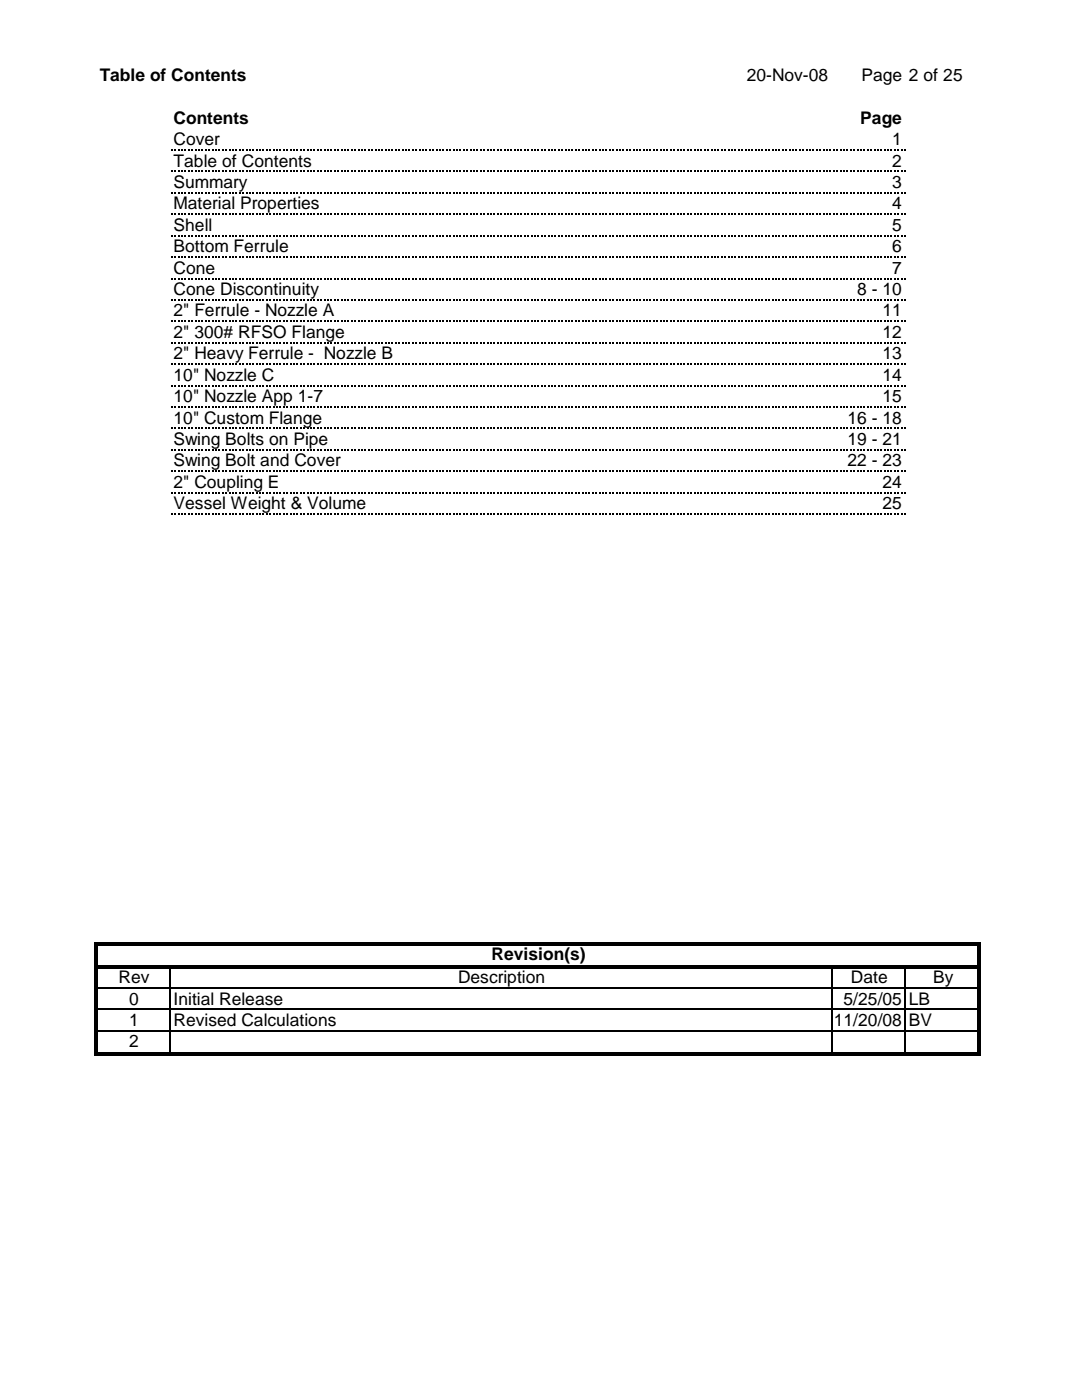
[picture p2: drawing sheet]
<svg xmlns="http://www.w3.org/2000/svg" width="216mm" height="279mm" viewBox="0 0 216 279" stroke-linecap="round" stroke-linejoin="round" font-family="sans-serif">
<defs><g id="words">
<g font-size="3.5">
<text x="19.9" y="16.1">Table of Contents</text>
<text x="149" y="16.1">20-Nov-08</text>
<text x="171.9" y="16.1">Page 2 of 25</text>
<text x="34.6" y="24.7">Contents</text>
<text x="34.6" y="29">Cover</text>
<text x="171.7" y="24.7">Page</text>
<text x="178.1" y="29">1</text>
<text x="34.6" y="33.2">Table of Contents</text>
<text x="178.1" y="33.2">2</text>
<text x="34.6" y="37.5">Summary</text>
<text x="34.6" y="41.8">Material Properties</text>
<text x="178.1" y="37.5">3</text>
<text x="178.1" y="41.8">4</text>
<text x="34.6" y="46.1">Shell</text>
<text x="178.1" y="46.1">5</text>
<text x="34.6" y="50.3">Bottom Ferrule</text>
<text x="178.1" y="50.3">6</text>
<text x="34.6" y="54.6">Cone</text>
<text x="34.6" y="58.9">Cone Discontinuity</text>
<text x="171.1" y="58.9">8 - 10</text>
<text x="178.1" y="54.6">7</text>
<text x="34.6" y="63.2">2&quot; Ferrule - Nozzle A</text>
<text x="176.1" y="63.2">11</text>
<text x="34.6" y="67.4">2&quot; 300# RFSO Flange</text>
<text x="34.6" y="71.7">2&quot; Heavy Ferrule - Nozzle B</text>
<text x="176.1" y="67.4">12</text>
<text x="176.1" y="71.7">13</text>
<text x="34.6" y="76">10&quot; Nozzle C</text>
<text x="176.1" y="76">14</text>
<text x="34.6" y="80.3">10&quot; Nozzle App 1-7</text>
<text x="176.1" y="80.3">15</text>
<text x="34.6" y="84.5">10&quot; Custom Flange</text>
<text x="34.6" y="88.8">Swing Bolts on Pipe</text>
<text x="169.1" y="84.5">16 - 18</text>
<text x="169.1" y="88.8">19 - 21</text>
<text x="34.6" y="93.1">Swing Bolt and Cover</text>
<text x="169.1" y="93.1">22 - 23</text>
<text x="34.6" y="97.4">2&quot; Coupling E</text>
<text x="34.6" y="101.6">Vessel Weight &amp; Volume</text>
<text x="176.1" y="97.4">24</text>
<text x="176.1" y="101.6">25</text>
<text x="98.1" y="191.6">Revision(s)</text>
<text x="23.7" y="196.2">Rev</text>
<text x="91.4" y="196.2">Description</text>
<text x="169.8" y="196.2">Date</text>
<text x="186.2" y="196.2">By</text>
<text x="25.8" y="200.5">0</text>
<text x="34.6" y="200.5">Initial Release</text>
<text x="168.3" y="200.5">5/25/05</text>
<text x="181.4" y="200.5">LB</text>
<text x="25.8" y="209">2</text>
<text x="25.8" y="204.8">1</text>
<text x="34.6" y="204.8">Revised Calculations</text>
<text x="166.4" y="204.8">11/20/08</text>
<text x="181.4" y="204.8">BV</text>
</g>
</g></defs>
<g fill="#000">
<path d="M34.1 29.8h.4v.3h-.4zM34.1 34h.4v.4h-.4zM34.1 38.3h.4v.4h-.4zM34.8 29.8h.3v.3h-.3zM34.8 34h.3v.4h-.3zM34.8 38.3h.3v.4h-.3zM35.5 29.8h.3v.3h-.3zM35.5 34h.3v.4h-.3zM35.5 38.3h.3v.4h-.3zM36.2 29.8h.3v.3h-.3zM36.2 34h.3v.4h-.3zM36.2 38.3h.3v.4h-.3z"/>
<path d="M36.8 29.8h.4v.3h-.4zM36.8 34h.4v.4h-.4zM36.8 38.3h.4v.4h-.4zM37.5 29.8h.3v.3h-.3zM37.5 34h.3v.4h-.3zM37.5 38.3h.3v.4h-.3zM38.2 29.8h.3v.3h-.3zM38.2 34h.3v.4h-.3zM38.2 38.3h.3v.4h-.3zM38.9 29.8h.3v.3h-.3zM38.9 34h.3v.4h-.3zM38.9 38.3h.3v.4h-.3z"/>
<path d="M39.5 29.8h.4v.3h-.4zM39.5 34h.4v.4h-.4zM39.5 38.3h.4v.4h-.4zM40.2 29.8h.4v.3h-.4zM40.2 34h.4v.4h-.4zM40.2 38.3h.4v.4h-.4zM40.9 29.8h.3v.3h-.3zM40.9 34h.3v.4h-.3zM40.9 38.3h.3v.4h-.3zM41.6 29.8h.3v.3h-.3zM41.6 34h.3v.4h-.3zM41.6 38.3h.3v.4h-.3z"/>
<path d="M42.2 29.8h.4v.3h-.4zM42.2 34h.4v.4h-.4zM42.2 38.3h.4v.4h-.4zM42.9 29.8h.4v.3h-.4zM42.9 34h.4v.4h-.4zM42.9 38.3h.4v.4h-.4zM43.6 29.8h.3v.3h-.3zM43.6 34h.3v.4h-.3zM43.6 38.3h.3v.4h-.3zM44.3 29.8h.3v.3h-.3zM44.3 34h.3v.4h-.3zM44.3 38.3h.3v.4h-.3z"/>
<path d="M45 29.8h.3v.3h-.3zM45 34h.3v.4h-.3zM45 38.3h.3v.4h-.3zM45.6 29.8h.4v.3h-.4zM45.6 34h.4v.4h-.4zM45.6 38.3h.4v.4h-.4zM46.3 29.8h.4v.3h-.4zM46.3 34h.4v.4h-.4zM46.3 38.3h.4v.4h-.4zM47 29.8h.3v.3h-.3zM47 34h.3v.4h-.3zM47 38.3h.3v.4h-.3z"/>
<path d="M47.7 29.8h.3v.3h-.3zM47.7 34h.3v.4h-.3zM47.7 38.3h.3v.4h-.3zM48.3 29.8h.4v.3h-.4zM48.3 34h.4v.4h-.4zM48.3 38.3h.4v.4h-.4zM49 29.8h.4v.3h-.4zM49 34h.4v.4h-.4zM49 38.3h.4v.4h-.4zM49.7 29.8h.3v.3h-.3zM49.7 34h.3v.4h-.3zM49.7 38.3h.3v.4h-.3z"/>
<path d="M50.4 29.8h.3v.3h-.3zM50.4 34h.3v.4h-.3zM50.4 38.3h.3v.4h-.3zM51.1 29.8h.3v.3h-.3zM51.1 34h.3v.4h-.3zM51.1 38.3h.3v.4h-.3zM51.7 29.8h.4v.3h-.4zM51.7 34h.4v.4h-.4zM51.7 38.3h.4v.4h-.4zM52.4 29.8h.3v.3h-.3zM52.4 34h.3v.4h-.3zM52.4 38.3h.3v.4h-.3z"/>
<path d="M53.1 29.8h.3v.3h-.3zM53.1 34h.3v.4h-.3zM53.1 38.3h.3v.4h-.3zM53.8 29.8h.3v.3h-.3zM53.8 34h.3v.4h-.3zM53.8 38.3h.3v.4h-.3zM54.4 29.8h.4v.3h-.4zM54.4 34h.4v.4h-.4zM54.4 38.3h.4v.4h-.4zM55.1 29.8h.4v.3h-.4zM55.1 34h.4v.4h-.4zM55.1 38.3h.4v.4h-.4z"/>
<path d="M55.8 29.8h.3v.3h-.3zM55.8 34h.3v.4h-.3zM55.8 38.3h.3v.4h-.3zM56.5 29.8h.3v.3h-.3zM56.5 34h.3v.4h-.3zM56.5 38.3h.3v.4h-.3zM57.1 29.8h.4v.3h-.4zM57.1 34h.4v.4h-.4zM57.1 38.3h.4v.4h-.4zM57.8 29.8h.4v.3h-.4zM57.8 34h.4v.4h-.4zM57.8 38.3h.4v.4h-.4z"/>
<path d="M58.5 29.8h.3v.3h-.3zM58.5 34h.3v.4h-.3zM58.5 38.3h.3v.4h-.3zM59.2 29.8h.3v.3h-.3zM59.2 34h.3v.4h-.3zM59.2 38.3h.3v.4h-.3zM59.9 29.8h.3v.3h-.3zM59.9 34h.3v.4h-.3zM59.9 38.3h.3v.4h-.3zM60.5 29.8h.4v.3h-.4zM60.5 34h.4v.4h-.4zM60.5 38.3h.4v.4h-.4z"/>
<path d="M61.2 29.8h.4v.3h-.4zM61.2 34h.4v.4h-.4zM61.2 38.3h.4v.4h-.4zM61.9 29.8h.3v.3h-.3zM61.9 34h.3v.4h-.3zM61.9 38.3h.3v.4h-.3zM62.6 29.8h.3v.3h-.3zM62.6 34h.3v.4h-.3zM62.6 38.3h.3v.4h-.3zM63.2 29.8h.4v.3h-.4zM63.2 34h.4v.4h-.4zM63.2 38.3h.4v.4h-.4z"/>
<path d="M63.9 29.8h.4v.3h-.4zM63.9 34h.4v.4h-.4zM63.9 38.3h.4v.4h-.4zM64.6 29.8h.3v.3h-.3zM64.6 34h.3v.4h-.3zM64.6 38.3h.3v.4h-.3zM65.3 29.8h.3v.3h-.3zM65.3 34h.3v.4h-.3zM65.3 38.3h.3v.4h-.3zM66 29.8h.3v.3h-.3zM66 34h.3v.4h-.3zM66 38.3h.3v.4h-.3z"/>
<path d="M66.6 29.8h.4v.3h-.4zM66.6 34h.4v.4h-.4zM66.6 38.3h.4v.4h-.4zM67.3 29.8h.3v.3h-.3zM67.3 34h.3v.4h-.3zM67.3 38.3h.3v.4h-.3zM68 29.8h.3v.3h-.3zM68 34h.3v.4h-.3zM68 38.3h.3v.4h-.3zM68.7 29.8h.3v.3h-.3zM68.7 34h.3v.4h-.3zM68.7 38.3h.3v.4h-.3z"/>
<path d="M69.3 29.8h.4v.3h-.4zM69.3 34h.4v.4h-.4zM69.3 38.3h.4v.4h-.4zM70 29.8h.4v.3h-.4zM70 34h.4v.4h-.4zM70 38.3h.4v.4h-.4zM70.7 29.8h.3v.3h-.3zM70.7 34h.3v.4h-.3zM70.7 38.3h.3v.4h-.3zM71.4 29.8h.3v.3h-.3zM71.4 34h.3v.4h-.3zM71.4 38.3h.3v.4h-.3z"/>
<path d="M72.1 29.8h.3v.3h-.3zM72.1 34h.3v.4h-.3zM72.1 38.3h.3v.4h-.3zM72.7 29.8h.4v.3h-.4zM72.7 34h.4v.4h-.4zM72.7 38.3h.4v.4h-.4zM73.4 29.8h.3v.3h-.3zM73.4 34h.3v.4h-.3zM73.4 38.3h.3v.4h-.3zM74.1 29.8h.3v.3h-.3zM74.1 34h.3v.4h-.3zM74.1 38.3h.3v.4h-.3z"/>
<path d="M74.8 29.8h.3v.3h-.3zM74.8 34h.3v.4h-.3zM74.8 38.3h.3v.4h-.3zM75.4 29.8h.4v.3h-.4zM75.4 34h.4v.4h-.4zM75.4 38.3h.4v.4h-.4zM76.1 29.8h.4v.3h-.4zM76.1 34h.4v.4h-.4zM76.1 38.3h.4v.4h-.4zM76.8 29.8h.3v.3h-.3zM76.8 34h.3v.4h-.3zM76.8 38.3h.3v.4h-.3z"/>
<path d="M77.5 29.8h.3v.3h-.3zM77.5 34h.3v.4h-.3zM77.5 38.3h.3v.4h-.3zM78.1 29.8h.4v.3h-.4zM78.1 34h.4v.4h-.4zM78.1 38.3h.4v.4h-.4zM78.8 29.8h.4v.3h-.4zM78.8 34h.4v.4h-.4zM78.8 38.3h.4v.4h-.4zM79.5 29.8h.3v.3h-.3zM79.5 34h.3v.4h-.3zM79.5 38.3h.3v.4h-.3z"/>
<path d="M80.2 29.8h.3v.3h-.3zM80.2 34h.3v.4h-.3zM80.2 38.3h.3v.4h-.3zM80.9 29.8h.3v.3h-.3zM80.9 34h.3v.4h-.3zM80.9 38.3h.3v.4h-.3zM81.5 29.8h.4v.3h-.4zM81.5 34h.4v.4h-.4zM81.5 38.3h.4v.4h-.4zM82.2 29.8h.3v.3h-.3zM82.2 34h.3v.4h-.3zM82.2 38.3h.3v.4h-.3z"/>
<path d="M82.9 29.8h.3v.3h-.3zM82.9 34h.3v.4h-.3zM82.9 38.3h.3v.4h-.3zM83.6 29.8h.3v.3h-.3zM83.6 34h.3v.4h-.3zM83.6 38.3h.3v.4h-.3zM84.2 29.8h.4v.3h-.4zM84.2 34h.4v.4h-.4zM84.2 38.3h.4v.4h-.4zM84.9 29.8h.4v.3h-.4zM84.9 34h.4v.4h-.4zM84.9 38.3h.4v.4h-.4z"/>
<path d="M85.6 29.8h.3v.3h-.3zM85.6 34h.3v.4h-.3zM85.6 38.3h.3v.4h-.3zM86.3 29.8h.3v.3h-.3zM86.3 34h.3v.4h-.3zM86.3 38.3h.3v.4h-.3zM87 29.8h.3v.3h-.3zM87 34h.3v.4h-.3zM87 38.3h.3v.4h-.3zM87.6 29.8h.4v.3h-.4zM87.6 34h.4v.4h-.4zM87.6 38.3h.4v.4h-.4z"/>
<path d="M88.3 29.8h.3v.3h-.3zM88.3 34h.3v.4h-.3zM88.3 38.3h.3v.4h-.3zM89 29.8h.3v.3h-.3zM89 34h.3v.4h-.3zM89 38.3h.3v.4h-.3zM89.7 29.8h.3v.3h-.3zM89.7 34h.3v.4h-.3zM89.7 38.3h.3v.4h-.3zM90.3 29.8h.4v.3h-.4zM90.3 34h.4v.4h-.4zM90.3 38.3h.4v.4h-.4z"/>
<path d="M91 29.8h.4v.3h-.4zM91 34h.4v.4h-.4zM91 38.3h.4v.4h-.4zM91.7 29.8h.3v.3h-.3zM91.7 34h.3v.4h-.3zM91.7 38.3h.3v.4h-.3zM92.4 29.8h.3v.3h-.3zM92.4 34h.3v.4h-.3zM92.4 38.3h.3v.4h-.3zM93 29.8h.4v.3h-.4zM93 34h.4v.4h-.4zM93 38.3h.4v.4h-.4z"/>
<path d="M93.7 29.8h.4v.3h-.4zM93.7 34h.4v.4h-.4zM93.7 38.3h.4v.4h-.4zM94.4 29.8h.3v.3h-.3zM94.4 34h.3v.4h-.3zM94.4 38.3h.3v.4h-.3zM95.1 29.8h.3v.3h-.3zM95.1 34h.3v.4h-.3zM95.1 38.3h.3v.4h-.3zM95.8 29.8h.3v.3h-.3zM95.8 34h.3v.4h-.3zM95.8 38.3h.3v.4h-.3z"/>
<path d="M96.4 29.8h.4v.3h-.4zM96.4 34h.4v.4h-.4zM96.4 38.3h.4v.4h-.4zM97.1 29.8h.4v.3h-.4zM97.1 34h.4v.4h-.4zM97.1 38.3h.4v.4h-.4zM97.8 29.8h.3v.3h-.3zM97.8 34h.3v.4h-.3zM97.8 38.3h.3v.4h-.3zM98.5 29.8h.3v.3h-.3zM98.5 34h.3v.4h-.3zM98.5 38.3h.3v.4h-.3z"/>
<path d="M99.1 29.8h.4v.3h-.4zM99.1 34h.4v.4h-.4zM99.1 38.3h.4v.4h-.4zM99.8 29.8h.4v.3h-.4zM99.8 34h.4v.4h-.4zM99.8 38.3h.4v.4h-.4zM100.5 29.8h.3v.3h-.3zM100.5 34h.3v.4h-.3zM100.5 38.3h.3v.4h-.3zM101.2 29.8h.3v.3h-.3zM101.2 34h.3v.4h-.3zM101.2 38.3h.3v.4h-.3z"/>
<path d="M101.9 29.8h.3v.3h-.3zM101.9 34h.3v.4h-.3zM101.9 38.3h.3v.4h-.3zM102.5 29.8h.4v.3h-.4zM102.5 34h.4v.4h-.4zM102.5 38.3h.4v.4h-.4zM103.2 29.8h.3v.3h-.3zM103.2 34h.3v.4h-.3zM103.2 38.3h.3v.4h-.3zM103.9 29.8h.3v.3h-.3zM103.9 34h.3v.4h-.3zM103.9 38.3h.3v.4h-.3z"/>
<path d="M104.6 29.8h.3v.3h-.3zM104.6 34h.3v.4h-.3zM104.6 38.3h.3v.4h-.3zM105.2 29.8h.4v.3h-.4zM105.2 34h.4v.4h-.4zM105.2 38.3h.4v.4h-.4zM105.9 29.8h.4v.3h-.4zM105.9 34h.4v.4h-.4zM105.9 38.3h.4v.4h-.4zM106.6 29.8h.3v.3h-.3zM106.6 34h.3v.4h-.3zM106.6 38.3h.3v.4h-.3z"/>
<path d="M107.3 29.8h.3v.3h-.3zM107.3 34h.3v.4h-.3zM107.3 38.3h.3v.4h-.3zM107.9 29.8h.4v.3h-.4zM107.9 34h.4v.4h-.4zM107.9 38.3h.4v.4h-.4zM108.6 29.8h.4v.3h-.4zM108.6 34h.4v.4h-.4zM108.6 38.3h.4v.4h-.4zM109.3 29.8h.3v.3h-.3zM109.3 34h.3v.4h-.3zM109.3 38.3h.3v.4h-.3z"/>
<path d="M110 29.8h.3v.3h-.3zM110 34h.3v.4h-.3zM110 38.3h.3v.4h-.3zM110.7 29.8h.3v.3h-.3zM110.7 34h.3v.4h-.3zM110.7 38.3h.3v.4h-.3zM111.3 29.8h.4v.3h-.4zM111.3 34h.4v.4h-.4zM111.3 38.3h.4v.4h-.4zM112 29.8h.4v.3h-.4zM112 34h.4v.4h-.4zM112 38.3h.4v.4h-.4z"/>
<path d="M112.7 29.8h.3v.3h-.3zM112.7 34h.3v.4h-.3zM112.7 38.3h.3v.4h-.3zM113.4 29.8h.3v.3h-.3zM113.4 34h.3v.4h-.3zM113.4 38.3h.3v.4h-.3zM114 29.8h.4v.3h-.4zM114 34h.4v.4h-.4zM114 38.3h.4v.4h-.4zM114.7 29.8h.4v.3h-.4zM114.7 34h.4v.4h-.4zM114.7 38.3h.4v.4h-.4z"/>
<path d="M115.4 29.8h.3v.3h-.3zM115.4 34h.3v.4h-.3zM115.4 38.3h.3v.4h-.3zM116.1 29.8h.3v.3h-.3zM116.1 34h.3v.4h-.3zM116.1 38.3h.3v.4h-.3zM116.8 29.8h.3v.3h-.3zM116.8 34h.3v.4h-.3zM116.8 38.3h.3v.4h-.3zM117.4 29.8h.4v.3h-.4zM117.4 34h.4v.4h-.4zM117.4 38.3h.4v.4h-.4z"/>
<path d="M118.1 29.8h.3v.3h-.3zM118.1 34h.3v.4h-.3zM118.1 38.3h.3v.4h-.3zM118.8 29.8h.3v.3h-.3zM118.8 34h.3v.4h-.3zM118.8 38.3h.3v.4h-.3zM119.5 29.8h.3v.3h-.3zM119.5 34h.3v.4h-.3zM119.5 38.3h.3v.4h-.3zM120.1 29.8h.4v.3h-.4zM120.1 34h.4v.4h-.4zM120.1 38.3h.4v.4h-.4z"/>
<path d="M120.8 29.8h.4v.3h-.4zM120.8 34h.4v.4h-.4zM120.8 38.3h.4v.4h-.4zM121.5 29.8h.3v.3h-.3zM121.5 34h.3v.4h-.3zM121.5 38.3h.3v.4h-.3zM122.2 29.8h.3v.3h-.3zM122.2 34h.3v.4h-.3zM122.2 38.3h.3v.4h-.3zM122.9 29.8h.3v.3h-.3zM122.9 34h.3v.4h-.3zM122.9 38.3h.3v.4h-.3z"/>
<path d="M123.5 29.8h.4v.3h-.4zM123.5 34h.4v.4h-.4zM123.5 38.3h.4v.4h-.4zM124.2 29.8h.3v.3h-.3zM124.2 34h.3v.4h-.3zM124.2 38.3h.3v.4h-.3zM124.9 29.8h.3v.3h-.3zM124.9 34h.3v.4h-.3zM124.9 38.3h.3v.4h-.3zM125.6 29.8h.3v.3h-.3zM125.6 34h.3v.4h-.3zM125.6 38.3h.3v.4h-.3z"/>
<path d="M126.2 29.8h.4v.3h-.4zM126.2 34h.4v.4h-.4zM126.2 38.3h.4v.4h-.4zM126.9 29.8h.4v.3h-.4zM126.9 34h.4v.4h-.4zM126.9 38.3h.4v.4h-.4zM127.6 29.8h.3v.3h-.3zM127.6 34h.3v.4h-.3zM127.6 38.3h.3v.4h-.3zM128.3 29.8h.3v.3h-.3zM128.3 34h.3v.4h-.3zM128.3 38.3h.3v.4h-.3z"/>
<path d="M128.9 29.8h.4v.3h-.4zM128.9 34h.4v.4h-.4zM128.9 38.3h.4v.4h-.4zM129.6 29.8h.4v.3h-.4zM129.6 34h.4v.4h-.4zM129.6 38.3h.4v.4h-.4zM130.3 29.8h.3v.3h-.3zM130.3 34h.3v.4h-.3zM130.3 38.3h.3v.4h-.3zM131 29.8h.3v.3h-.3zM131 34h.3v.4h-.3zM131 38.3h.3v.4h-.3z"/>
<path d="M131.7 29.8h.3v.3h-.3zM131.7 34h.3v.4h-.3zM131.7 38.3h.3v.4h-.3zM132.3 29.8h.4v.3h-.4zM132.3 34h.4v.4h-.4zM132.3 38.3h.4v.4h-.4zM133 29.8h.3v.3h-.3zM133 34h.3v.4h-.3zM133 38.3h.3v.4h-.3zM133.7 29.8h.3v.3h-.3zM133.7 34h.3v.4h-.3zM133.7 38.3h.3v.4h-.3z"/>
<path d="M134.4 29.8h.3v.3h-.3zM134.4 34h.3v.4h-.3zM134.4 38.3h.3v.4h-.3zM135 29.8h.4v.3h-.4zM135 34h.4v.4h-.4zM135 38.3h.4v.4h-.4zM135.7 29.8h.4v.3h-.4zM135.7 34h.4v.4h-.4zM135.7 38.3h.4v.4h-.4zM136.4 29.8h.3v.3h-.3zM136.4 34h.3v.4h-.3zM136.4 38.3h.3v.4h-.3z"/>
<path d="M137.1 29.8h.3v.3h-.3zM137.1 34h.3v.4h-.3zM137.1 38.3h.3v.4h-.3zM137.8 29.8h.3v.3h-.3zM137.8 34h.3v.4h-.3zM137.8 38.3h.3v.4h-.3zM138.4 29.8h.4v.3h-.4zM138.4 34h.4v.4h-.4zM138.4 38.3h.4v.4h-.4zM139.1 29.8h.3v.3h-.3zM139.1 34h.3v.4h-.3zM139.1 38.3h.3v.4h-.3z"/>
<path d="M139.8 29.8h.3v.3h-.3zM139.8 34h.3v.4h-.3zM139.8 38.3h.3v.4h-.3zM140.5 29.8h.3v.3h-.3zM140.5 34h.3v.4h-.3zM140.5 38.3h.3v.4h-.3zM141.1 29.8h.4v.3h-.4zM141.1 34h.4v.4h-.4zM141.1 38.3h.4v.4h-.4zM141.8 29.8h.4v.3h-.4zM141.8 34h.4v.4h-.4zM141.8 38.3h.4v.4h-.4z"/>
<path d="M142.5 29.8h.3v.3h-.3zM142.5 34h.3v.4h-.3zM142.5 38.3h.3v.4h-.3zM143.2 29.8h.3v.3h-.3zM143.2 34h.3v.4h-.3zM143.2 38.3h.3v.4h-.3zM143.8 29.8h.4v.3h-.4zM143.8 34h.4v.4h-.4zM143.8 38.3h.4v.4h-.4zM144.5 29.8h.4v.3h-.4zM144.5 34h.4v.4h-.4zM144.5 38.3h.4v.4h-.4z"/>
<path d="M145.2 29.8h.3v.3h-.3zM145.2 34h.3v.4h-.3zM145.2 38.3h.3v.4h-.3zM145.9 29.8h.3v.3h-.3zM145.9 34h.3v.4h-.3zM145.9 38.3h.3v.4h-.3zM146.6 29.8h.3v.3h-.3zM146.6 34h.3v.4h-.3zM146.6 38.3h.3v.4h-.3zM147.2 29.8h.4v.3h-.4zM147.2 34h.4v.4h-.4zM147.2 38.3h.4v.4h-.4z"/>
<path d="M147.9 29.8h.4v.3h-.4zM147.9 34h.4v.4h-.4zM147.9 38.3h.4v.4h-.4zM148.6 29.8h.3v.3h-.3zM148.6 34h.3v.4h-.3zM148.6 38.3h.3v.4h-.3zM149.3 29.8h.3v.3h-.3zM149.3 34h.3v.4h-.3zM149.3 38.3h.3v.4h-.3zM149.9 29.8h.4v.3h-.4zM149.9 34h.4v.4h-.4zM149.9 38.3h.4v.4h-.4z"/>
<path d="M150.6 29.8h.4v.3h-.4zM150.6 34h.4v.4h-.4zM150.6 38.3h.4v.4h-.4zM151.3 29.8h.3v.3h-.3zM151.3 34h.3v.4h-.3zM151.3 38.3h.3v.4h-.3zM152 29.8h.3v.3h-.3zM152 34h.3v.4h-.3zM152 38.3h.3v.4h-.3zM152.7 29.8h.3v.3h-.3zM152.7 34h.3v.4h-.3zM152.7 38.3h.3v.4h-.3z"/>
<path d="M153.3 29.8h.4v.3h-.4zM153.3 34h.4v.4h-.4zM153.3 38.3h.4v.4h-.4zM154 29.8h.3v.3h-.3zM154 34h.3v.4h-.3zM154 38.3h.3v.4h-.3zM154.7 29.8h.3v.3h-.3zM154.7 34h.3v.4h-.3zM154.7 38.3h.3v.4h-.3zM155.4 29.8h.3v.3h-.3zM155.4 34h.3v.4h-.3zM155.4 38.3h.3v.4h-.3z"/>
<path d="M156 29.8h.4v.3h-.4zM156 34h.4v.4h-.4zM156 38.3h.4v.4h-.4zM156.7 29.8h.4v.3h-.4zM156.7 34h.4v.4h-.4zM156.7 38.3h.4v.4h-.4zM157.4 29.8h.3v.3h-.3zM157.4 34h.3v.4h-.3zM157.4 38.3h.3v.4h-.3zM158.1 29.8h.3v.3h-.3zM158.1 34h.3v.4h-.3zM158.1 38.3h.3v.4h-.3z"/>
<path d="M158.7 29.8h.4v.3h-.4zM158.7 34h.4v.4h-.4zM158.7 38.3h.4v.4h-.4zM159.4 29.8h.4v.3h-.4zM159.4 34h.4v.4h-.4zM159.4 38.3h.4v.4h-.4zM160.1 29.8h.3v.3h-.3zM160.1 34h.3v.4h-.3zM160.1 38.3h.3v.4h-.3zM160.8 29.8h.3v.3h-.3zM160.8 34h.3v.4h-.3zM160.8 38.3h.3v.4h-.3z"/>
<path d="M161.5 29.8h.3v.3h-.3zM161.5 34h.3v.4h-.3zM161.5 38.3h.3v.4h-.3zM162.1 29.8h.4v.3h-.4zM162.1 34h.4v.4h-.4zM162.1 38.3h.4v.4h-.4zM162.8 29.8h.4v.3h-.4zM162.8 34h.4v.4h-.4zM162.8 38.3h.4v.4h-.4zM163.5 29.8h.3v.3h-.3zM163.5 34h.3v.4h-.3zM163.5 38.3h.3v.4h-.3z"/>
<path d="M164.2 29.8h.3v.3h-.3zM164.2 34h.3v.4h-.3zM164.2 38.3h.3v.4h-.3zM164.8 29.8h.4v.3h-.4zM164.8 34h.4v.4h-.4zM164.8 38.3h.4v.4h-.4zM165.5 29.8h.4v.3h-.4zM165.5 34h.4v.4h-.4zM165.5 38.3h.4v.4h-.4zM166.2 29.8h.3v.3h-.3zM166.2 34h.3v.4h-.3zM166.2 38.3h.3v.4h-.3z"/>
<path d="M166.9 29.8h.3v.3h-.3zM166.9 34h.3v.4h-.3zM166.9 38.3h.3v.4h-.3zM167.6 29.8h.3v.3h-.3zM167.6 34h.3v.4h-.3zM167.6 38.3h.3v.4h-.3zM168.2 29.8h.4v.3h-.4zM168.2 34h.4v.4h-.4zM168.2 38.3h.4v.4h-.4zM168.9 29.8h.3v.3h-.3zM168.9 34h.3v.4h-.3zM168.9 38.3h.3v.4h-.3z"/>
<path d="M169.6 29.8h.3v.3h-.3zM169.6 34h.3v.4h-.3zM169.6 38.3h.3v.4h-.3zM170.3 29.8h.3v.3h-.3zM170.3 34h.3v.4h-.3zM170.3 38.3h.3v.4h-.3zM170.9 29.8h.4v.3h-.4zM170.9 34h.4v.4h-.4zM170.9 38.3h.4v.4h-.4zM171.6 29.8h.4v.3h-.4zM171.6 34h.4v.4h-.4zM171.6 38.3h.4v.4h-.4z"/>
<path d="M172.3 29.8h.3v.3h-.3zM172.3 34h.3v.4h-.3zM172.3 38.3h.3v.4h-.3zM173 29.8h.3v.3h-.3zM173 34h.3v.4h-.3zM173 38.3h.3v.4h-.3zM173.7 29.8h.3v.3h-.3zM173.7 34h.3v.4h-.3zM173.7 38.3h.3v.4h-.3zM174.3 29.8h.4v.3h-.4zM174.3 34h.4v.4h-.4zM174.3 38.3h.4v.4h-.4z"/>
<path d="M175 29.8h.3v.3h-.3zM175 34h.3v.4h-.3zM175 38.3h.3v.4h-.3zM175.7 29.8h.3v.3h-.3zM175.7 34h.3v.4h-.3zM175.7 38.3h.3v.4h-.3zM176.4 29.8h.3v.3h-.3zM176.4 34h.3v.4h-.3zM176.4 38.3h.3v.4h-.3zM177 29.8h.4v.3h-.4zM177 34h.4v.4h-.4zM177 38.3h.4v.4h-.4z"/>
<path d="M177.7 29.8h.4v.3h-.4zM177.7 34h.4v.4h-.4zM177.7 38.3h.4v.4h-.4zM178.4 29.8h.3v.3h-.3zM178.4 34h.3v.4h-.3zM178.4 38.3h.3v.4h-.3zM179.1 29.8h.3v.3h-.3zM179.1 34h.3v.4h-.3zM179.1 38.3h.3v.4h-.3zM179.7 29.8h.4v.3h-.4zM179.7 34h.4v.4h-.4zM179.7 38.3h.4v.4h-.4z"/>
<path d="M180.4 29.8h.3v.3h-.3zM180.4 34h.3v.4h-.3zM180.4 38.3h.3v.4h-.3zM34.1 42.6h.4v.3h-.4zM34.1 46.9h.4v.3h-.4zM34.1 51.1h.4v.4h-.4zM34.1 55.4h.4v.4h-.4zM34.8 42.6h.3v.3h-.3zM34.8 46.9h.3v.3h-.3zM34.8 51.1h.3v.4h-.3zM34.8 55.4h.3v.4h-.3zM35.5 42.6h.3v.3h-.3z"/>
<path d="M35.5 46.9h.3v.3h-.3zM35.5 51.1h.3v.4h-.3zM35.5 55.4h.3v.4h-.3zM36.2 42.6h.3v.3h-.3zM36.2 46.9h.3v.3h-.3zM36.2 51.1h.3v.4h-.3zM36.2 55.4h.3v.4h-.3zM36.8 42.6h.4v.3h-.4zM36.8 46.9h.4v.3h-.4zM36.8 51.1h.4v.4h-.4zM36.8 55.4h.4v.4h-.4zM37.5 42.6h.3v.3h-.3z"/>
<path d="M37.5 46.9h.3v.3h-.3zM37.5 51.1h.3v.4h-.3zM37.5 55.4h.3v.4h-.3zM38.2 42.6h.3v.3h-.3zM38.2 46.9h.3v.3h-.3zM38.2 51.1h.3v.4h-.3zM38.2 55.4h.3v.4h-.3zM38.9 42.6h.3v.3h-.3zM38.9 46.9h.3v.3h-.3zM38.9 51.1h.3v.4h-.3zM38.9 55.4h.3v.4h-.3zM39.5 42.6h.4v.3h-.4z"/>
<path d="M39.5 46.9h.4v.3h-.4zM39.5 51.1h.4v.4h-.4zM39.5 55.4h.4v.4h-.4zM40.2 42.6h.4v.3h-.4zM40.2 46.9h.4v.3h-.4zM40.2 51.1h.4v.4h-.4zM40.2 55.4h.4v.4h-.4zM40.9 42.6h.3v.3h-.3zM40.9 46.9h.3v.3h-.3zM40.9 51.1h.3v.4h-.3zM40.9 55.4h.3v.4h-.3zM41.6 42.6h.3v.3h-.3z"/>
<path d="M41.6 46.9h.3v.3h-.3zM41.6 51.1h.3v.4h-.3zM41.6 55.4h.3v.4h-.3zM42.2 42.6h.4v.3h-.4zM42.2 46.9h.4v.3h-.4zM42.2 51.1h.4v.4h-.4zM42.2 55.4h.4v.4h-.4zM42.9 42.6h.4v.3h-.4zM42.9 46.9h.4v.3h-.4zM42.9 51.1h.4v.4h-.4zM42.9 55.4h.4v.4h-.4zM43.6 42.6h.3v.3h-.3z"/>
<path d="M43.6 46.9h.3v.3h-.3zM43.6 51.1h.3v.4h-.3zM43.6 55.4h.3v.4h-.3zM44.3 42.6h.3v.3h-.3zM44.3 46.9h.3v.3h-.3zM44.3 51.1h.3v.4h-.3zM44.3 55.4h.3v.4h-.3zM45 42.6h.3v.3h-.3zM45 46.9h.3v.3h-.3zM45 51.1h.3v.4h-.3zM45 55.4h.3v.4h-.3zM45.6 42.6h.4v.3h-.4z"/>
<path d="M45.6 46.9h.4v.3h-.4zM45.6 51.1h.4v.4h-.4zM45.6 55.4h.4v.4h-.4zM46.3 42.6h.4v.3h-.4zM46.3 46.9h.4v.3h-.4zM46.3 51.1h.4v.4h-.4zM46.3 55.4h.4v.4h-.4zM47 42.6h.3v.3h-.3zM47 46.9h.3v.3h-.3zM47 51.1h.3v.4h-.3zM47 55.4h.3v.4h-.3zM47.7 42.6h.3v.3h-.3z"/>
<path d="M47.7 46.9h.3v.3h-.3zM47.7 51.1h.3v.4h-.3zM47.7 55.4h.3v.4h-.3zM48.3 42.6h.4v.3h-.4zM48.3 46.9h.4v.3h-.4zM48.3 51.1h.4v.4h-.4zM48.3 55.4h.4v.4h-.4zM49 42.6h.4v.3h-.4zM49 46.9h.4v.3h-.4zM49 51.1h.4v.4h-.4zM49 55.4h.4v.4h-.4zM49.7 42.6h.3v.3h-.3z"/>
<path d="M49.7 46.9h.3v.3h-.3zM49.7 51.1h.3v.4h-.3zM49.7 55.4h.3v.4h-.3zM50.4 42.6h.3v.3h-.3zM50.4 46.9h.3v.3h-.3zM50.4 51.1h.3v.4h-.3zM50.4 55.4h.3v.4h-.3zM51.1 42.6h.3v.3h-.3zM51.1 46.9h.3v.3h-.3zM51.1 51.1h.3v.4h-.3zM51.1 55.4h.3v.4h-.3zM51.7 42.6h.4v.3h-.4z"/>
<path d="M51.7 46.9h.4v.3h-.4zM51.7 51.1h.4v.4h-.4zM51.7 55.4h.4v.4h-.4zM52.4 42.6h.3v.3h-.3zM52.4 46.9h.3v.3h-.3zM52.4 51.1h.3v.4h-.3zM52.4 55.4h.3v.4h-.3zM53.1 42.6h.3v.3h-.3zM53.1 46.9h.3v.3h-.3zM53.1 51.1h.3v.4h-.3zM53.1 55.4h.3v.4h-.3zM53.8 42.6h.3v.3h-.3z"/>
<path d="M53.8 46.9h.3v.3h-.3zM53.8 51.1h.3v.4h-.3zM53.8 55.4h.3v.4h-.3zM54.4 42.6h.4v.3h-.4zM54.4 46.9h.4v.3h-.4zM54.4 51.1h.4v.4h-.4zM54.4 55.4h.4v.4h-.4zM55.1 42.6h.4v.3h-.4zM55.1 46.9h.4v.3h-.4zM55.1 51.1h.4v.4h-.4zM55.1 55.4h.4v.4h-.4zM55.8 42.6h.3v.3h-.3z"/>
<path d="M55.8 46.9h.3v.3h-.3zM55.8 51.1h.3v.4h-.3zM55.8 55.4h.3v.4h-.3zM56.5 42.6h.3v.3h-.3zM56.5 46.9h.3v.3h-.3zM56.5 51.1h.3v.4h-.3zM56.5 55.4h.3v.4h-.3zM57.1 42.6h.4v.3h-.4zM57.1 46.9h.4v.3h-.4zM57.1 51.1h.4v.4h-.4zM57.1 55.4h.4v.4h-.4zM57.8 42.6h.4v.3h-.4z"/>
<path d="M57.8 46.9h.4v.3h-.4zM57.8 51.1h.4v.4h-.4zM57.8 55.4h.4v.4h-.4zM58.5 42.6h.3v.3h-.3zM58.5 46.9h.3v.3h-.3zM58.5 51.1h.3v.4h-.3zM58.5 55.4h.3v.4h-.3zM59.2 42.6h.3v.3h-.3zM59.2 46.9h.3v.3h-.3zM59.2 51.1h.3v.4h-.3zM59.2 55.4h.3v.4h-.3zM59.9 42.6h.3v.3h-.3z"/>
<path d="M59.9 46.9h.3v.3h-.3zM59.9 51.1h.3v.4h-.3zM59.9 55.4h.3v.4h-.3zM60.5 42.6h.4v.3h-.4zM60.5 46.9h.4v.3h-.4zM60.5 51.1h.4v.4h-.4zM60.5 55.4h.4v.4h-.4zM61.2 42.6h.4v.3h-.4zM61.2 46.9h.4v.3h-.4zM61.2 51.1h.4v.4h-.4zM61.2 55.4h.4v.4h-.4zM61.9 42.6h.3v.3h-.3z"/>
<path d="M61.9 46.9h.3v.3h-.3zM61.9 51.1h.3v.4h-.3zM61.9 55.4h.3v.4h-.3zM62.6 42.6h.3v.3h-.3zM62.6 46.9h.3v.3h-.3zM62.6 51.1h.3v.4h-.3zM62.6 55.4h.3v.4h-.3zM63.2 42.6h.4v.3h-.4zM63.2 46.9h.4v.3h-.4zM63.2 51.1h.4v.4h-.4zM63.2 55.4h.4v.4h-.4zM63.9 42.6h.4v.3h-.4z"/>
<path d="M63.9 46.9h.4v.3h-.4zM63.9 51.1h.4v.4h-.4zM63.9 55.4h.4v.4h-.4zM64.6 42.6h.3v.3h-.3zM64.6 46.9h.3v.3h-.3zM64.6 51.1h.3v.4h-.3zM64.6 55.4h.3v.4h-.3zM65.3 42.6h.3v.3h-.3zM65.3 46.9h.3v.3h-.3zM65.3 51.1h.3v.4h-.3zM65.3 55.4h.3v.4h-.3zM66 42.6h.3v.3h-.3z"/>
<path d="M66 46.9h.3v.3h-.3zM66 51.1h.3v.4h-.3zM66 55.4h.3v.4h-.3zM66.6 42.6h.4v.3h-.4zM66.6 46.9h.4v.3h-.4zM66.6 51.1h.4v.4h-.4zM66.6 55.4h.4v.4h-.4zM67.3 42.6h.3v.3h-.3zM67.3 46.9h.3v.3h-.3zM67.3 51.1h.3v.4h-.3zM67.3 55.4h.3v.4h-.3zM68 42.6h.3v.3h-.3z"/>
<path d="M68 46.9h.3v.3h-.3zM68 51.1h.3v.4h-.3zM68 55.4h.3v.4h-.3zM68.7 42.6h.3v.3h-.3zM68.7 46.9h.3v.3h-.3zM68.7 51.1h.3v.4h-.3zM68.7 55.4h.3v.4h-.3zM69.3 42.6h.4v.3h-.4zM69.3 46.9h.4v.3h-.4zM69.3 51.1h.4v.4h-.4zM69.3 55.4h.4v.4h-.4zM70 42.6h.4v.3h-.4z"/>
<path d="M70 46.9h.4v.3h-.4zM70 51.1h.4v.4h-.4zM70 55.4h.4v.4h-.4zM70.7 42.6h.3v.3h-.3zM70.7 46.9h.3v.3h-.3zM70.7 51.1h.3v.4h-.3zM70.7 55.4h.3v.4h-.3zM71.4 42.6h.3v.3h-.3zM71.4 46.9h.3v.3h-.3zM71.4 51.1h.3v.4h-.3zM71.4 55.4h.3v.4h-.3zM72.1 42.6h.3v.3h-.3z"/>
<path d="M72.1 46.9h.3v.3h-.3zM72.1 51.1h.3v.4h-.3zM72.1 55.4h.3v.4h-.3zM72.7 42.6h.4v.3h-.4zM72.7 46.9h.4v.3h-.4zM72.7 51.1h.4v.4h-.4zM72.7 55.4h.4v.4h-.4zM73.4 42.6h.3v.3h-.3zM73.4 46.9h.3v.3h-.3zM73.4 51.1h.3v.4h-.3zM73.4 55.4h.3v.4h-.3zM74.1 42.6h.3v.3h-.3z"/>
<path d="M74.1 46.9h.3v.3h-.3zM74.1 51.1h.3v.4h-.3zM74.1 55.4h.3v.4h-.3zM74.8 42.6h.3v.3h-.3zM74.8 46.9h.3v.3h-.3zM74.8 51.1h.3v.4h-.3zM74.8 55.4h.3v.4h-.3zM75.4 42.6h.4v.3h-.4zM75.4 46.9h.4v.3h-.4zM75.4 51.1h.4v.4h-.4zM75.4 55.4h.4v.4h-.4zM76.1 42.6h.4v.3h-.4z"/>
<path d="M76.1 46.9h.4v.3h-.4zM76.1 51.1h.4v.4h-.4zM76.1 55.4h.4v.4h-.4zM76.8 42.6h.3v.3h-.3zM76.8 46.9h.3v.3h-.3zM76.8 51.1h.3v.4h-.3zM76.8 55.4h.3v.4h-.3zM77.5 42.6h.3v.3h-.3zM77.5 46.9h.3v.3h-.3zM77.5 51.1h.3v.4h-.3zM77.5 55.4h.3v.4h-.3zM78.1 42.6h.4v.3h-.4z"/>
<path d="M78.1 46.9h.4v.3h-.4zM78.1 51.1h.4v.4h-.4zM78.1 55.4h.4v.4h-.4zM78.8 42.6h.4v.3h-.4zM78.8 46.9h.4v.3h-.4zM78.8 51.1h.4v.4h-.4zM78.8 55.4h.4v.4h-.4zM79.5 42.6h.3v.3h-.3zM79.5 46.9h.3v.3h-.3zM79.5 51.1h.3v.4h-.3zM79.5 55.4h.3v.4h-.3zM80.2 42.6h.3v.3h-.3z"/>
<path d="M80.2 46.9h.3v.3h-.3zM80.2 51.1h.3v.4h-.3zM80.2 55.4h.3v.4h-.3zM80.9 42.6h.3v.3h-.3zM80.9 46.9h.3v.3h-.3zM80.9 51.1h.3v.4h-.3zM80.9 55.4h.3v.4h-.3zM81.5 42.6h.4v.3h-.4zM81.5 46.9h.4v.3h-.4zM81.5 51.1h.4v.4h-.4zM81.5 55.4h.4v.4h-.4zM82.2 42.6h.3v.3h-.3z"/>
<path d="M82.2 46.9h.3v.3h-.3zM82.2 51.1h.3v.4h-.3zM82.2 55.4h.3v.4h-.3zM82.9 42.6h.3v.3h-.3zM82.9 46.9h.3v.3h-.3zM82.9 51.1h.3v.4h-.3zM82.9 55.4h.3v.4h-.3zM83.6 42.6h.3v.3h-.3zM83.6 46.9h.3v.3h-.3zM83.6 51.1h.3v.4h-.3zM83.6 55.4h.3v.4h-.3zM84.2 42.6h.4v.3h-.4z"/>
<path d="M84.2 46.9h.4v.3h-.4zM84.2 51.1h.4v.4h-.4zM84.2 55.4h.4v.4h-.4zM84.9 42.6h.4v.3h-.4zM84.9 46.9h.4v.3h-.4zM84.9 51.1h.4v.4h-.4zM84.9 55.4h.4v.4h-.4zM85.6 42.6h.3v.3h-.3zM85.6 46.9h.3v.3h-.3zM85.6 51.1h.3v.4h-.3zM85.6 55.4h.3v.4h-.3zM86.3 42.6h.3v.3h-.3z"/>
<path d="M86.3 46.9h.3v.3h-.3zM86.3 51.1h.3v.4h-.3zM86.3 55.4h.3v.4h-.3zM87 42.6h.3v.3h-.3zM87 46.9h.3v.3h-.3zM87 51.1h.3v.4h-.3zM87 55.4h.3v.4h-.3zM87.6 42.6h.4v.3h-.4zM87.6 46.9h.4v.3h-.4zM87.6 51.1h.4v.4h-.4zM87.6 55.4h.4v.4h-.4zM88.3 42.6h.3v.3h-.3z"/>
<path d="M88.3 46.9h.3v.3h-.3zM88.3 51.1h.3v.4h-.3zM88.3 55.4h.3v.4h-.3zM89 42.6h.3v.3h-.3zM89 46.9h.3v.3h-.3zM89 51.1h.3v.4h-.3zM89 55.4h.3v.4h-.3zM89.7 42.6h.3v.3h-.3zM89.7 46.9h.3v.3h-.3zM89.7 51.1h.3v.4h-.3zM89.7 55.4h.3v.4h-.3zM90.3 42.6h.4v.3h-.4z"/>
<path d="M90.3 46.9h.4v.3h-.4zM90.3 51.1h.4v.4h-.4zM90.3 55.4h.4v.4h-.4zM91 42.6h.4v.3h-.4zM91 46.9h.4v.3h-.4zM91 51.1h.4v.4h-.4zM91 55.4h.4v.4h-.4zM91.7 42.6h.3v.3h-.3zM91.7 46.9h.3v.3h-.3zM91.7 51.1h.3v.4h-.3zM91.7 55.4h.3v.4h-.3zM92.4 42.6h.3v.3h-.3z"/>
<path d="M92.4 46.9h.3v.3h-.3zM92.4 51.1h.3v.4h-.3zM92.4 55.4h.3v.4h-.3zM93 42.6h.4v.3h-.4zM93 46.9h.4v.3h-.4zM93 51.1h.4v.4h-.4zM93 55.4h.4v.4h-.4zM93.7 42.6h.4v.3h-.4zM93.7 46.9h.4v.3h-.4zM93.7 51.1h.4v.4h-.4zM93.7 55.4h.4v.4h-.4zM94.4 42.6h.3v.3h-.3z"/>
<path d="M94.4 46.9h.3v.3h-.3zM94.4 51.1h.3v.4h-.3zM94.4 55.4h.3v.4h-.3zM95.1 42.6h.3v.3h-.3zM95.1 46.9h.3v.3h-.3zM95.1 51.1h.3v.4h-.3zM95.1 55.4h.3v.4h-.3zM95.8 42.6h.3v.3h-.3zM95.8 46.9h.3v.3h-.3zM95.8 51.1h.3v.4h-.3zM95.8 55.4h.3v.4h-.3zM96.4 42.6h.4v.3h-.4z"/>
<path d="M96.4 46.9h.4v.3h-.4zM96.4 51.1h.4v.4h-.4zM96.4 55.4h.4v.4h-.4zM97.1 42.6h.4v.3h-.4zM97.1 46.9h.4v.3h-.4zM97.1 51.1h.4v.4h-.4zM97.1 55.4h.4v.4h-.4zM97.8 42.6h.3v.3h-.3zM97.8 46.9h.3v.3h-.3zM97.8 51.1h.3v.4h-.3zM97.8 55.4h.3v.4h-.3zM98.5 42.6h.3v.3h-.3z"/>
<path d="M98.5 46.9h.3v.3h-.3zM98.5 51.1h.3v.4h-.3zM98.5 55.4h.3v.4h-.3zM99.1 42.6h.4v.3h-.4zM99.1 46.9h.4v.3h-.4zM99.1 51.1h.4v.4h-.4zM99.1 55.4h.4v.4h-.4zM99.8 42.6h.4v.3h-.4zM99.8 46.9h.4v.3h-.4zM99.8 51.1h.4v.4h-.4zM99.8 55.4h.4v.4h-.4zM100.5 42.6h.3v.3h-.3z"/>
<path d="M100.5 46.9h.3v.3h-.3zM100.5 51.1h.3v.4h-.3zM100.5 55.4h.3v.4h-.3zM101.2 42.6h.3v.3h-.3zM101.2 46.9h.3v.3h-.3zM101.2 51.1h.3v.4h-.3zM101.2 55.4h.3v.4h-.3zM101.9 42.6h.3v.3h-.3zM101.9 46.9h.3v.3h-.3zM101.9 51.1h.3v.4h-.3zM101.9 55.4h.3v.4h-.3zM102.5 42.6h.4v.3h-.4z"/>
<path d="M102.5 46.9h.4v.3h-.4zM102.5 51.1h.4v.4h-.4zM102.5 55.4h.4v.4h-.4zM103.2 42.6h.3v.3h-.3zM103.2 46.9h.3v.3h-.3zM103.2 51.1h.3v.4h-.3zM103.2 55.4h.3v.4h-.3zM103.9 42.6h.3v.3h-.3zM103.9 46.9h.3v.3h-.3zM103.9 51.1h.3v.4h-.3zM103.9 55.4h.3v.4h-.3zM104.6 42.6h.3v.3h-.3z"/>
<path d="M104.6 46.9h.3v.3h-.3zM104.6 51.1h.3v.4h-.3zM104.6 55.4h.3v.4h-.3zM105.2 42.6h.4v.3h-.4zM105.2 46.9h.4v.3h-.4zM105.2 51.1h.4v.4h-.4zM105.2 55.4h.4v.4h-.4zM105.9 42.6h.4v.3h-.4zM105.9 46.9h.4v.3h-.4zM105.9 51.1h.4v.4h-.4zM105.9 55.4h.4v.4h-.4zM106.6 42.6h.3v.3h-.3z"/>
<path d="M106.6 46.9h.3v.3h-.3zM106.6 51.1h.3v.4h-.3zM106.6 55.4h.3v.4h-.3zM107.3 42.6h.3v.3h-.3zM107.3 46.9h.3v.3h-.3zM107.3 51.1h.3v.4h-.3zM107.3 55.4h.3v.4h-.3zM107.9 42.6h.4v.3h-.4zM107.9 46.9h.4v.3h-.4zM107.9 51.1h.4v.4h-.4zM107.9 55.4h.4v.4h-.4zM108.6 42.6h.4v.3h-.4z"/>
<path d="M108.6 46.9h.4v.3h-.4zM108.6 51.1h.4v.4h-.4zM108.6 55.4h.4v.4h-.4zM109.3 42.6h.3v.3h-.3zM109.3 46.9h.3v.3h-.3zM109.3 51.1h.3v.4h-.3zM109.3 55.4h.3v.4h-.3zM110 42.6h.3v.3h-.3zM110 46.9h.3v.3h-.3zM110 51.1h.3v.4h-.3zM110 55.4h.3v.4h-.3zM110.7 42.6h.3v.3h-.3z"/>
<path d="M110.7 46.9h.3v.3h-.3zM110.7 51.1h.3v.4h-.3zM110.7 55.4h.3v.4h-.3zM111.3 42.6h.4v.3h-.4zM111.3 46.9h.4v.3h-.4zM111.3 51.1h.4v.4h-.4zM111.3 55.4h.4v.4h-.4zM112 42.6h.4v.3h-.4zM112 46.9h.4v.3h-.4zM112 51.1h.4v.4h-.4zM112 55.4h.4v.4h-.4zM112.7 42.6h.3v.3h-.3z"/>
<path d="M112.7 46.9h.3v.3h-.3zM112.7 51.1h.3v.4h-.3zM112.7 55.4h.3v.4h-.3zM113.4 42.6h.3v.3h-.3zM113.4 46.9h.3v.3h-.3zM113.4 51.1h.3v.4h-.3zM113.4 55.4h.3v.4h-.3zM114 42.6h.4v.3h-.4zM114 46.9h.4v.3h-.4zM114 51.1h.4v.4h-.4zM114 55.4h.4v.4h-.4zM114.7 42.6h.4v.3h-.4z"/>
<path d="M114.7 46.9h.4v.3h-.4zM114.7 51.1h.4v.4h-.4zM114.7 55.4h.4v.4h-.4zM115.4 42.6h.3v.3h-.3zM115.4 46.9h.3v.3h-.3zM115.4 51.1h.3v.4h-.3zM115.4 55.4h.3v.4h-.3zM116.1 42.6h.3v.3h-.3zM116.1 46.9h.3v.3h-.3zM116.1 51.1h.3v.4h-.3zM116.1 55.4h.3v.4h-.3zM116.8 42.6h.3v.3h-.3z"/>
<path d="M116.8 46.9h.3v.3h-.3zM116.8 51.1h.3v.4h-.3zM116.8 55.4h.3v.4h-.3zM117.4 42.6h.4v.3h-.4zM117.4 46.9h.4v.3h-.4zM117.4 51.1h.4v.4h-.4zM117.4 55.4h.4v.4h-.4zM118.1 42.6h.3v.3h-.3zM118.1 46.9h.3v.3h-.3zM118.1 51.1h.3v.4h-.3zM118.1 55.4h.3v.4h-.3zM118.8 42.6h.3v.3h-.3z"/>
<path d="M118.8 46.9h.3v.3h-.3zM118.8 51.1h.3v.4h-.3zM118.8 55.4h.3v.4h-.3zM119.5 42.6h.3v.3h-.3zM119.5 46.9h.3v.3h-.3zM119.5 51.1h.3v.4h-.3zM119.5 55.4h.3v.4h-.3zM120.1 42.6h.4v.3h-.4zM120.1 46.9h.4v.3h-.4zM120.1 51.1h.4v.4h-.4zM120.1 55.4h.4v.4h-.4zM120.8 42.6h.4v.3h-.4z"/>
<path d="M120.8 46.9h.4v.3h-.4zM120.8 51.1h.4v.4h-.4zM120.8 55.4h.4v.4h-.4zM121.5 42.6h.3v.3h-.3zM121.5 46.9h.3v.3h-.3zM121.5 51.1h.3v.4h-.3zM121.5 55.4h.3v.4h-.3zM122.2 42.6h.3v.3h-.3zM122.2 46.9h.3v.3h-.3zM122.2 51.1h.3v.4h-.3zM122.2 55.4h.3v.4h-.3zM122.9 42.6h.3v.3h-.3z"/>
<path d="M122.9 46.9h.3v.3h-.3zM122.9 51.1h.3v.4h-.3zM122.9 55.4h.3v.4h-.3zM123.5 42.6h.4v.3h-.4zM123.5 46.9h.4v.3h-.4zM123.5 51.1h.4v.4h-.4zM123.5 55.4h.4v.4h-.4zM124.2 42.6h.3v.3h-.3zM124.2 46.9h.3v.3h-.3zM124.2 51.1h.3v.4h-.3zM124.2 55.4h.3v.4h-.3zM124.9 42.6h.3v.3h-.3z"/>
<path d="M124.9 46.9h.3v.3h-.3zM124.9 51.1h.3v.4h-.3zM124.9 55.4h.3v.4h-.3zM125.6 42.6h.3v.3h-.3zM125.6 46.9h.3v.3h-.3zM125.6 51.1h.3v.4h-.3zM125.6 55.4h.3v.4h-.3zM126.2 42.6h.4v.3h-.4zM126.2 46.9h.4v.3h-.4zM126.2 51.1h.4v.4h-.4zM126.2 55.4h.4v.4h-.4zM126.9 42.6h.4v.3h-.4z"/>
<path d="M126.9 46.9h.4v.3h-.4zM126.9 51.1h.4v.4h-.4zM126.9 55.4h.4v.4h-.4zM127.6 42.6h.3v.3h-.3zM127.6 46.9h.3v.3h-.3zM127.6 51.1h.3v.4h-.3zM127.6 55.4h.3v.4h-.3zM128.3 42.6h.3v.3h-.3zM128.3 46.9h.3v.3h-.3zM128.3 51.1h.3v.4h-.3zM128.3 55.4h.3v.4h-.3zM128.9 42.6h.4v.3h-.4z"/>
<path d="M128.9 46.9h.4v.3h-.4zM128.9 51.1h.4v.4h-.4zM128.9 55.4h.4v.4h-.4zM129.6 42.6h.4v.3h-.4zM129.6 46.9h.4v.3h-.4zM129.6 51.1h.4v.4h-.4zM129.6 55.4h.4v.4h-.4zM130.3 42.6h.3v.3h-.3zM130.3 46.9h.3v.3h-.3zM130.3 51.1h.3v.4h-.3zM130.3 55.4h.3v.4h-.3zM131 42.6h.3v.3h-.3z"/>
<path d="M131 46.9h.3v.3h-.3zM131 51.1h.3v.4h-.3zM131 55.4h.3v.4h-.3zM131.7 42.6h.3v.3h-.3zM131.7 46.9h.3v.3h-.3zM131.7 51.1h.3v.4h-.3zM131.7 55.4h.3v.4h-.3zM132.3 42.6h.4v.3h-.4zM132.3 46.9h.4v.3h-.4zM132.3 51.1h.4v.4h-.4zM132.3 55.4h.4v.4h-.4zM133 42.6h.3v.3h-.3z"/>
<path d="M133 46.9h.3v.3h-.3zM133 51.1h.3v.4h-.3zM133 55.4h.3v.4h-.3zM133.7 42.6h.3v.3h-.3zM133.7 46.9h.3v.3h-.3zM133.7 51.1h.3v.4h-.3zM133.7 55.4h.3v.4h-.3zM134.4 42.6h.3v.3h-.3zM134.4 46.9h.3v.3h-.3zM134.4 51.1h.3v.4h-.3zM134.4 55.4h.3v.4h-.3zM135 42.6h.4v.3h-.4z"/>
<path d="M135 46.9h.4v.3h-.4zM135 51.1h.4v.4h-.4zM135 55.4h.4v.4h-.4zM135.7 42.6h.4v.3h-.4zM135.7 46.9h.4v.3h-.4zM135.7 51.1h.4v.4h-.4zM135.7 55.4h.4v.4h-.4zM136.4 42.6h.3v.3h-.3zM136.4 46.9h.3v.3h-.3zM136.4 51.1h.3v.4h-.3zM136.4 55.4h.3v.4h-.3zM137.1 42.6h.3v.3h-.3z"/>
<path d="M137.1 46.9h.3v.3h-.3zM137.1 51.1h.3v.4h-.3zM137.1 55.4h.3v.4h-.3zM137.8 42.6h.3v.3h-.3zM137.8 46.9h.3v.3h-.3zM137.8 51.1h.3v.4h-.3zM137.8 55.4h.3v.4h-.3zM138.4 42.6h.4v.3h-.4zM138.4 46.9h.4v.3h-.4zM138.4 51.1h.4v.4h-.4zM138.4 55.4h.4v.4h-.4zM139.1 42.6h.3v.3h-.3z"/>
<path d="M139.1 46.9h.3v.3h-.3zM139.1 51.1h.3v.4h-.3zM139.1 55.4h.3v.4h-.3zM139.8 42.6h.3v.3h-.3zM139.8 46.9h.3v.3h-.3zM139.8 51.1h.3v.4h-.3zM139.8 55.4h.3v.4h-.3zM140.5 42.6h.3v.3h-.3zM140.5 46.9h.3v.3h-.3zM140.5 51.1h.3v.4h-.3zM140.5 55.4h.3v.4h-.3zM141.1 42.6h.4v.3h-.4z"/>
<path d="M141.1 46.9h.4v.3h-.4zM141.1 51.1h.4v.4h-.4zM141.1 55.4h.4v.4h-.4zM141.8 42.6h.4v.3h-.4zM141.8 46.9h.4v.3h-.4zM141.8 51.1h.4v.4h-.4zM141.8 55.4h.4v.4h-.4zM142.5 42.6h.3v.3h-.3zM142.5 46.9h.3v.3h-.3zM142.5 51.1h.3v.4h-.3zM142.5 55.4h.3v.4h-.3zM143.2 42.6h.3v.3h-.3z"/>
<path d="M143.2 46.9h.3v.3h-.3zM143.2 51.1h.3v.4h-.3zM143.2 55.4h.3v.4h-.3zM143.8 42.6h.4v.3h-.4zM143.8 46.9h.4v.3h-.4zM143.8 51.1h.4v.4h-.4zM143.8 55.4h.4v.4h-.4zM144.5 42.6h.4v.3h-.4zM144.5 46.9h.4v.3h-.4zM144.5 51.1h.4v.4h-.4zM144.5 55.4h.4v.4h-.4zM145.2 42.6h.3v.3h-.3z"/>
<path d="M145.2 46.9h.3v.3h-.3zM145.2 51.1h.3v.4h-.3zM145.2 55.4h.3v.4h-.3zM145.9 42.6h.3v.3h-.3zM145.9 46.9h.3v.3h-.3zM145.9 51.1h.3v.4h-.3zM145.9 55.4h.3v.4h-.3zM146.6 42.6h.3v.3h-.3zM146.6 46.9h.3v.3h-.3zM146.6 51.1h.3v.4h-.3zM146.6 55.4h.3v.4h-.3zM147.2 42.6h.4v.3h-.4z"/>
<path d="M147.2 46.9h.4v.3h-.4zM147.2 51.1h.4v.4h-.4zM147.2 55.4h.4v.4h-.4zM147.9 42.6h.4v.3h-.4zM147.9 46.9h.4v.3h-.4zM147.9 51.1h.4v.4h-.4zM147.9 55.4h.4v.4h-.4zM148.6 42.6h.3v.3h-.3zM148.6 46.9h.3v.3h-.3zM148.6 51.1h.3v.4h-.3zM148.6 55.4h.3v.4h-.3zM149.3 42.6h.3v.3h-.3z"/>
<path d="M149.3 46.9h.3v.3h-.3zM149.3 51.1h.3v.4h-.3zM149.3 55.4h.3v.4h-.3zM149.9 42.6h.4v.3h-.4zM149.9 46.9h.4v.3h-.4zM149.9 51.1h.4v.4h-.4zM149.9 55.4h.4v.4h-.4zM150.6 42.6h.4v.3h-.4zM150.6 46.9h.4v.3h-.4zM150.6 51.1h.4v.4h-.4zM150.6 55.4h.4v.4h-.4zM151.3 42.6h.3v.3h-.3z"/>
<path d="M151.3 46.9h.3v.3h-.3zM151.3 51.1h.3v.4h-.3zM151.3 55.4h.3v.4h-.3zM152 42.6h.3v.3h-.3zM152 46.9h.3v.3h-.3zM152 51.1h.3v.4h-.3zM152 55.4h.3v.4h-.3zM152.7 42.6h.3v.3h-.3zM152.7 46.9h.3v.3h-.3zM152.7 51.1h.3v.4h-.3zM152.7 55.4h.3v.4h-.3zM153.3 42.6h.4v.3h-.4z"/>
<path d="M153.3 46.9h.4v.3h-.4zM153.3 51.1h.4v.4h-.4zM153.3 55.4h.4v.4h-.4zM154 42.6h.3v.3h-.3zM154 46.9h.3v.3h-.3zM154 51.1h.3v.4h-.3zM154 55.4h.3v.4h-.3zM154.7 42.6h.3v.3h-.3zM154.7 46.9h.3v.3h-.3zM154.7 51.1h.3v.4h-.3zM154.7 55.4h.3v.4h-.3zM155.4 42.6h.3v.3h-.3z"/>
<path d="M155.4 46.9h.3v.3h-.3zM155.4 51.1h.3v.4h-.3zM155.4 55.4h.3v.4h-.3zM156 42.6h.4v.3h-.4zM156 46.9h.4v.3h-.4zM156 51.1h.4v.4h-.4zM156 55.4h.4v.4h-.4zM156.7 42.6h.4v.3h-.4zM156.7 46.9h.4v.3h-.4zM156.7 51.1h.4v.4h-.4zM156.7 55.4h.4v.4h-.4zM157.4 42.6h.3v.3h-.3z"/>
<path d="M157.4 46.9h.3v.3h-.3zM157.4 51.1h.3v.4h-.3zM157.4 55.4h.3v.4h-.3zM158.1 42.6h.3v.3h-.3zM158.1 46.9h.3v.3h-.3zM158.1 51.1h.3v.4h-.3zM158.1 55.4h.3v.4h-.3zM158.7 42.6h.4v.3h-.4zM158.7 46.9h.4v.3h-.4zM158.7 51.1h.4v.4h-.4zM158.7 55.4h.4v.4h-.4zM159.4 42.6h.4v.3h-.4z"/>
<path d="M159.4 46.9h.4v.3h-.4zM159.4 51.1h.4v.4h-.4zM159.4 55.4h.4v.4h-.4zM160.1 42.6h.3v.3h-.3zM160.1 46.9h.3v.3h-.3zM160.1 51.1h.3v.4h-.3zM160.1 55.4h.3v.4h-.3zM160.8 42.6h.3v.3h-.3zM160.8 46.9h.3v.3h-.3zM160.8 51.1h.3v.4h-.3zM160.8 55.4h.3v.4h-.3zM161.5 42.6h.3v.3h-.3z"/>
<path d="M161.5 46.9h.3v.3h-.3zM161.5 51.1h.3v.4h-.3zM161.5 55.4h.3v.4h-.3zM162.1 42.6h.4v.3h-.4zM162.1 46.9h.4v.3h-.4zM162.1 51.1h.4v.4h-.4zM162.1 55.4h.4v.4h-.4zM162.8 42.6h.4v.3h-.4zM162.8 46.9h.4v.3h-.4zM162.8 51.1h.4v.4h-.4zM162.8 55.4h.4v.4h-.4zM163.5 42.6h.3v.3h-.3z"/>
<path d="M163.5 46.9h.3v.3h-.3zM163.5 51.1h.3v.4h-.3zM163.5 55.4h.3v.4h-.3zM164.2 42.6h.3v.3h-.3zM164.2 46.9h.3v.3h-.3zM164.2 51.1h.3v.4h-.3zM164.2 55.4h.3v.4h-.3zM164.8 42.6h.4v.3h-.4zM164.8 46.9h.4v.3h-.4zM164.8 51.1h.4v.4h-.4zM164.8 55.4h.4v.4h-.4zM165.5 42.6h.4v.3h-.4z"/>
<path d="M165.5 46.9h.4v.3h-.4zM165.5 51.1h.4v.4h-.4zM165.5 55.4h.4v.4h-.4zM166.2 42.6h.3v.3h-.3zM166.2 46.9h.3v.3h-.3zM166.2 51.1h.3v.4h-.3zM166.2 55.4h.3v.4h-.3zM166.9 42.6h.3v.3h-.3zM166.9 46.9h.3v.3h-.3zM166.9 51.1h.3v.4h-.3zM166.9 55.4h.3v.4h-.3zM167.6 42.6h.3v.3h-.3z"/>
<path d="M167.6 46.9h.3v.3h-.3zM167.6 51.1h.3v.4h-.3zM167.6 55.4h.3v.4h-.3zM168.2 42.6h.4v.3h-.4zM168.2 46.9h.4v.3h-.4zM168.2 51.1h.4v.4h-.4zM168.2 55.4h.4v.4h-.4zM168.9 42.6h.3v.3h-.3zM168.9 46.9h.3v.3h-.3zM168.9 51.1h.3v.4h-.3zM168.9 55.4h.3v.4h-.3zM169.6 42.6h.3v.3h-.3z"/>
<path d="M169.6 46.9h.3v.3h-.3zM169.6 51.1h.3v.4h-.3zM169.6 55.4h.3v.4h-.3zM170.3 42.6h.3v.3h-.3zM170.3 46.9h.3v.3h-.3zM170.3 51.1h.3v.4h-.3zM170.3 55.4h.3v.4h-.3zM170.9 42.6h.4v.3h-.4zM170.9 46.9h.4v.3h-.4zM170.9 51.1h.4v.4h-.4zM170.9 55.4h.4v.4h-.4zM171.6 42.6h.4v.3h-.4z"/>
<path d="M171.6 46.9h.4v.3h-.4zM171.6 51.1h.4v.4h-.4zM171.6 55.4h.4v.4h-.4zM172.3 42.6h.3v.3h-.3zM172.3 46.9h.3v.3h-.3zM172.3 51.1h.3v.4h-.3zM172.3 55.4h.3v.4h-.3zM173 42.6h.3v.3h-.3zM173 46.9h.3v.3h-.3zM173 51.1h.3v.4h-.3zM173 55.4h.3v.4h-.3zM173.7 42.6h.3v.3h-.3z"/>
<path d="M173.7 46.9h.3v.3h-.3zM173.7 51.1h.3v.4h-.3zM173.7 55.4h.3v.4h-.3zM174.3 42.6h.4v.3h-.4zM174.3 46.9h.4v.3h-.4zM174.3 51.1h.4v.4h-.4zM174.3 55.4h.4v.4h-.4zM175 42.6h.3v.3h-.3zM175 46.9h.3v.3h-.3zM175 51.1h.3v.4h-.3zM175 55.4h.3v.4h-.3zM175.7 42.6h.3v.3h-.3z"/>
<path d="M175.7 46.9h.3v.3h-.3zM175.7 51.1h.3v.4h-.3zM175.7 55.4h.3v.4h-.3zM176.4 42.6h.3v.3h-.3zM176.4 46.9h.3v.3h-.3zM176.4 51.1h.3v.4h-.3zM176.4 55.4h.3v.4h-.3zM177 42.6h.4v.3h-.4zM177 46.9h.4v.3h-.4zM177 51.1h.4v.4h-.4zM177 55.4h.4v.4h-.4zM177.7 42.6h.4v.3h-.4z"/>
<path d="M177.7 46.9h.4v.3h-.4zM177.7 51.1h.4v.4h-.4zM177.7 55.4h.4v.4h-.4zM178.4 42.6h.3v.3h-.3zM178.4 46.9h.3v.3h-.3zM178.4 51.1h.3v.4h-.3zM178.4 55.4h.3v.4h-.3zM179.1 42.6h.3v.3h-.3zM179.1 46.9h.3v.3h-.3zM179.1 51.1h.3v.4h-.3zM179.1 55.4h.3v.4h-.3zM179.7 42.6h.4v.3h-.4z"/>
<path d="M179.7 46.9h.4v.3h-.4zM179.7 51.1h.4v.4h-.4zM179.7 55.4h.4v.4h-.4zM180.4 42.6h.3v.3h-.3zM180.4 46.9h.3v.3h-.3zM180.4 51.1h.3v.4h-.3zM180.4 55.4h.3v.4h-.3zM34.1 59.7h.4v.3h-.4zM34.1 64h.4v.3h-.4zM34.1 68.2h.4v.4h-.4zM34.1 72.5h.4v.4h-.4zM34.1 76.8h.4v.3h-.4z"/>
<path d="M34.8 59.7h.3v.3h-.3zM34.8 64h.3v.3h-.3zM34.8 68.2h.3v.4h-.3zM34.8 72.5h.3v.4h-.3zM34.8 76.8h.3v.3h-.3zM35.5 59.7h.3v.3h-.3zM35.5 64h.3v.3h-.3zM35.5 68.2h.3v.4h-.3zM35.5 72.5h.3v.4h-.3zM35.5 76.8h.3v.3h-.3zM36.2 59.7h.3v.3h-.3zM36.2 64h.3v.3h-.3z"/>
<path d="M36.2 68.2h.3v.4h-.3zM36.2 72.5h.3v.4h-.3zM36.2 76.8h.3v.3h-.3zM36.8 59.7h.4v.3h-.4zM36.8 64h.4v.3h-.4zM36.8 68.2h.4v.4h-.4zM36.8 72.5h.4v.4h-.4zM36.8 76.8h.4v.3h-.4zM37.5 59.7h.3v.3h-.3zM37.5 64h.3v.3h-.3zM37.5 68.2h.3v.4h-.3zM37.5 72.5h.3v.4h-.3z"/>
<path d="M37.5 76.8h.3v.3h-.3zM38.2 59.7h.3v.3h-.3zM38.2 64h.3v.3h-.3zM38.2 68.2h.3v.4h-.3zM38.2 72.5h.3v.4h-.3zM38.2 76.8h.3v.3h-.3zM38.9 59.7h.3v.3h-.3zM38.9 64h.3v.3h-.3zM38.9 68.2h.3v.4h-.3zM38.9 72.5h.3v.4h-.3zM38.9 76.8h.3v.3h-.3zM39.5 59.7h.4v.3h-.4z"/>
<path d="M39.5 64h.4v.3h-.4zM39.5 68.2h.4v.4h-.4zM39.5 72.5h.4v.4h-.4zM39.5 76.8h.4v.3h-.4zM40.2 59.7h.4v.3h-.4zM40.2 64h.4v.3h-.4zM40.2 68.2h.4v.4h-.4zM40.2 72.5h.4v.4h-.4zM40.2 76.8h.4v.3h-.4zM40.9 59.7h.3v.3h-.3zM40.9 64h.3v.3h-.3zM40.9 68.2h.3v.4h-.3z"/>
<path d="M40.9 72.5h.3v.4h-.3zM40.9 76.8h.3v.3h-.3zM41.6 59.7h.3v.3h-.3zM41.6 64h.3v.3h-.3zM41.6 68.2h.3v.4h-.3zM41.6 72.5h.3v.4h-.3zM41.6 76.8h.3v.3h-.3zM42.2 59.7h.4v.3h-.4zM42.2 64h.4v.3h-.4zM42.2 68.2h.4v.4h-.4zM42.2 72.5h.4v.4h-.4zM42.2 76.8h.4v.3h-.4z"/>
<path d="M42.9 59.7h.4v.3h-.4zM42.9 64h.4v.3h-.4zM42.9 68.2h.4v.4h-.4zM42.9 72.5h.4v.4h-.4zM42.9 76.8h.4v.3h-.4zM43.6 59.7h.3v.3h-.3zM43.6 64h.3v.3h-.3zM43.6 68.2h.3v.4h-.3zM43.6 72.5h.3v.4h-.3zM43.6 76.8h.3v.3h-.3zM44.3 59.7h.3v.3h-.3zM44.3 64h.3v.3h-.3z"/>
<path d="M44.3 68.2h.3v.4h-.3zM44.3 72.5h.3v.4h-.3zM44.3 76.8h.3v.3h-.3zM45 59.7h.3v.3h-.3zM45 64h.3v.3h-.3zM45 68.2h.3v.4h-.3zM45 72.5h.3v.4h-.3zM45 76.8h.3v.3h-.3zM45.6 59.7h.4v.3h-.4zM45.6 64h.4v.3h-.4zM45.6 68.2h.4v.4h-.4zM45.6 72.5h.4v.4h-.4z"/>
<path d="M45.6 76.8h.4v.3h-.4zM46.3 59.7h.4v.3h-.4zM46.3 64h.4v.3h-.4zM46.3 68.2h.4v.4h-.4zM46.3 72.5h.4v.4h-.4zM46.3 76.8h.4v.3h-.4zM47 59.7h.3v.3h-.3zM47 64h.3v.3h-.3zM47 68.2h.3v.4h-.3zM47 72.5h.3v.4h-.3zM47 76.8h.3v.3h-.3zM47.7 59.7h.3v.3h-.3z"/>
<path d="M47.7 64h.3v.3h-.3zM47.7 68.2h.3v.4h-.3zM47.7 72.5h.3v.4h-.3zM47.7 76.8h.3v.3h-.3zM48.3 59.7h.4v.3h-.4zM48.3 64h.4v.3h-.4zM48.3 68.2h.4v.4h-.4zM48.3 72.5h.4v.4h-.4zM48.3 76.8h.4v.3h-.4zM49 59.7h.4v.3h-.4zM49 64h.4v.3h-.4zM49 68.2h.4v.4h-.4z"/>
<path d="M49 72.5h.4v.4h-.4zM49 76.8h.4v.3h-.4zM49.7 59.7h.3v.3h-.3zM49.7 64h.3v.3h-.3zM49.7 68.2h.3v.4h-.3zM49.7 72.5h.3v.4h-.3zM49.7 76.8h.3v.3h-.3zM50.4 59.7h.3v.3h-.3zM50.4 64h.3v.3h-.3zM50.4 68.2h.3v.4h-.3zM50.4 72.5h.3v.4h-.3zM50.4 76.8h.3v.3h-.3z"/>
<path d="M51.1 59.7h.3v.3h-.3zM51.1 64h.3v.3h-.3zM51.1 68.2h.3v.4h-.3zM51.1 72.5h.3v.4h-.3zM51.1 76.8h.3v.3h-.3zM51.7 59.7h.4v.3h-.4zM51.7 64h.4v.3h-.4zM51.7 68.2h.4v.4h-.4zM51.7 72.5h.4v.4h-.4zM51.7 76.8h.4v.3h-.4zM52.4 59.7h.3v.3h-.3zM52.4 64h.3v.3h-.3z"/>
<path d="M52.4 68.2h.3v.4h-.3zM52.4 72.5h.3v.4h-.3zM52.4 76.8h.3v.3h-.3zM53.1 59.7h.3v.3h-.3zM53.1 64h.3v.3h-.3zM53.1 68.2h.3v.4h-.3zM53.1 72.5h.3v.4h-.3zM53.1 76.8h.3v.3h-.3zM53.8 59.7h.3v.3h-.3zM53.8 64h.3v.3h-.3zM53.8 68.2h.3v.4h-.3zM53.8 72.5h.3v.4h-.3z"/>
<path d="M53.8 76.8h.3v.3h-.3zM54.4 59.7h.4v.3h-.4zM54.4 64h.4v.3h-.4zM54.4 68.2h.4v.4h-.4zM54.4 72.5h.4v.4h-.4zM54.4 76.8h.4v.3h-.4zM55.1 59.7h.4v.3h-.4zM55.1 64h.4v.3h-.4zM55.1 68.2h.4v.4h-.4zM55.1 72.5h.4v.4h-.4zM55.1 76.8h.4v.3h-.4zM55.8 59.7h.3v.3h-.3z"/>
<path d="M55.8 64h.3v.3h-.3zM55.8 68.2h.3v.4h-.3zM55.8 72.5h.3v.4h-.3zM55.8 76.8h.3v.3h-.3zM56.5 59.7h.3v.3h-.3zM56.5 64h.3v.3h-.3zM56.5 68.2h.3v.4h-.3zM56.5 72.5h.3v.4h-.3zM56.5 76.8h.3v.3h-.3zM57.1 59.7h.4v.3h-.4zM57.1 64h.4v.3h-.4zM57.1 68.2h.4v.4h-.4z"/>
<path d="M57.1 72.5h.4v.4h-.4zM57.1 76.8h.4v.3h-.4zM57.8 59.7h.4v.3h-.4zM57.8 64h.4v.3h-.4zM57.8 68.2h.4v.4h-.4zM57.8 72.5h.4v.4h-.4zM57.8 76.8h.4v.3h-.4zM58.5 59.7h.3v.3h-.3zM58.5 64h.3v.3h-.3zM58.5 68.2h.3v.4h-.3zM58.5 72.5h.3v.4h-.3zM58.5 76.8h.3v.3h-.3z"/>
<path d="M59.2 59.7h.3v.3h-.3zM59.2 64h.3v.3h-.3zM59.2 68.2h.3v.4h-.3zM59.2 72.5h.3v.4h-.3zM59.2 76.8h.3v.3h-.3zM59.9 59.7h.3v.3h-.3zM59.9 64h.3v.3h-.3zM59.9 68.2h.3v.4h-.3zM59.9 72.5h.3v.4h-.3zM59.9 76.8h.3v.3h-.3zM60.5 59.7h.4v.3h-.4zM60.5 64h.4v.3h-.4z"/>
<path d="M60.5 68.2h.4v.4h-.4zM60.5 72.5h.4v.4h-.4zM60.5 76.8h.4v.3h-.4zM61.2 59.7h.4v.3h-.4zM61.2 64h.4v.3h-.4zM61.2 68.2h.4v.4h-.4zM61.2 72.5h.4v.4h-.4zM61.2 76.8h.4v.3h-.4zM61.9 59.7h.3v.3h-.3zM61.9 64h.3v.3h-.3zM61.9 68.2h.3v.4h-.3zM61.9 72.5h.3v.4h-.3z"/>
<path d="M61.9 76.8h.3v.3h-.3zM62.6 59.7h.3v.3h-.3zM62.6 64h.3v.3h-.3zM62.6 68.2h.3v.4h-.3zM62.6 72.5h.3v.4h-.3zM62.6 76.8h.3v.3h-.3zM63.2 59.7h.4v.3h-.4zM63.2 64h.4v.3h-.4zM63.2 68.2h.4v.4h-.4zM63.2 72.5h.4v.4h-.4zM63.2 76.8h.4v.3h-.4zM63.9 59.7h.4v.3h-.4z"/>
<path d="M63.9 64h.4v.3h-.4zM63.9 68.2h.4v.4h-.4zM63.9 72.5h.4v.4h-.4zM63.9 76.8h.4v.3h-.4zM64.6 59.7h.3v.3h-.3zM64.6 64h.3v.3h-.3zM64.6 68.2h.3v.4h-.3zM64.6 72.5h.3v.4h-.3zM64.6 76.8h.3v.3h-.3zM65.3 59.7h.3v.3h-.3zM65.3 64h.3v.3h-.3zM65.3 68.2h.3v.4h-.3z"/>
<path d="M65.3 72.5h.3v.4h-.3zM65.3 76.8h.3v.3h-.3zM66 59.7h.3v.3h-.3zM66 64h.3v.3h-.3zM66 68.2h.3v.4h-.3zM66 72.5h.3v.4h-.3zM66 76.8h.3v.3h-.3zM66.6 59.7h.4v.3h-.4zM66.6 64h.4v.3h-.4zM66.6 68.2h.4v.4h-.4zM66.6 72.5h.4v.4h-.4zM66.6 76.8h.4v.3h-.4z"/>
<path d="M67.3 59.7h.3v.3h-.3zM67.3 64h.3v.3h-.3zM67.3 68.2h.3v.4h-.3zM67.3 72.5h.3v.4h-.3zM67.3 76.8h.3v.3h-.3zM68 59.7h.3v.3h-.3zM68 64h.3v.3h-.3zM68 68.2h.3v.4h-.3zM68 72.5h.3v.4h-.3zM68 76.8h.3v.3h-.3zM68.7 59.7h.3v.3h-.3zM68.7 64h.3v.3h-.3z"/>
<path d="M68.7 68.2h.3v.4h-.3zM68.7 72.5h.3v.4h-.3zM68.7 76.8h.3v.3h-.3zM69.3 59.7h.4v.3h-.4zM69.3 64h.4v.3h-.4zM69.3 68.2h.4v.4h-.4zM69.3 72.5h.4v.4h-.4zM69.3 76.8h.4v.3h-.4zM70 59.7h.4v.3h-.4zM70 64h.4v.3h-.4zM70 68.2h.4v.4h-.4zM70 72.5h.4v.4h-.4z"/>
<path d="M70 76.8h.4v.3h-.4zM70.7 59.7h.3v.3h-.3zM70.7 64h.3v.3h-.3zM70.7 68.2h.3v.4h-.3zM70.7 72.5h.3v.4h-.3zM70.7 76.8h.3v.3h-.3zM71.4 59.7h.3v.3h-.3zM71.4 64h.3v.3h-.3zM71.4 68.2h.3v.4h-.3zM71.4 72.5h.3v.4h-.3zM71.4 76.8h.3v.3h-.3zM72.1 59.7h.3v.3h-.3z"/>
<path d="M72.1 64h.3v.3h-.3zM72.1 68.2h.3v.4h-.3zM72.1 72.5h.3v.4h-.3zM72.1 76.8h.3v.3h-.3zM72.7 59.7h.4v.3h-.4zM72.7 64h.4v.3h-.4zM72.7 68.2h.4v.4h-.4zM72.7 72.5h.4v.4h-.4zM72.7 76.8h.4v.3h-.4zM73.4 59.7h.3v.3h-.3zM73.4 64h.3v.3h-.3zM73.4 68.2h.3v.4h-.3z"/>
<path d="M73.4 72.5h.3v.4h-.3zM73.4 76.8h.3v.3h-.3zM74.1 59.7h.3v.3h-.3zM74.1 64h.3v.3h-.3zM74.1 68.2h.3v.4h-.3zM74.1 72.5h.3v.4h-.3zM74.1 76.8h.3v.3h-.3zM74.8 59.7h.3v.3h-.3zM74.8 64h.3v.3h-.3zM74.8 68.2h.3v.4h-.3zM74.8 72.5h.3v.4h-.3zM74.8 76.8h.3v.3h-.3z"/>
<path d="M75.4 59.7h.4v.3h-.4zM75.4 64h.4v.3h-.4zM75.4 68.2h.4v.4h-.4zM75.4 72.5h.4v.4h-.4zM75.4 76.8h.4v.3h-.4zM76.1 59.7h.4v.3h-.4zM76.1 64h.4v.3h-.4zM76.1 68.2h.4v.4h-.4zM76.1 72.5h.4v.4h-.4zM76.1 76.8h.4v.3h-.4zM76.8 59.7h.3v.3h-.3zM76.8 64h.3v.3h-.3z"/>
<path d="M76.8 68.2h.3v.4h-.3zM76.8 72.5h.3v.4h-.3zM76.8 76.8h.3v.3h-.3zM77.5 59.7h.3v.3h-.3zM77.5 64h.3v.3h-.3zM77.5 68.2h.3v.4h-.3zM77.5 72.5h.3v.4h-.3zM77.5 76.8h.3v.3h-.3zM78.1 59.7h.4v.3h-.4zM78.1 64h.4v.3h-.4zM78.1 68.2h.4v.4h-.4zM78.1 72.5h.4v.4h-.4z"/>
<path d="M78.1 76.8h.4v.3h-.4zM78.8 59.7h.4v.3h-.4zM78.8 64h.4v.3h-.4zM78.8 68.2h.4v.4h-.4zM78.8 72.5h.4v.4h-.4zM78.8 76.8h.4v.3h-.4zM79.5 59.7h.3v.3h-.3zM79.5 64h.3v.3h-.3zM79.5 68.2h.3v.4h-.3zM79.5 72.5h.3v.4h-.3zM79.5 76.8h.3v.3h-.3zM80.2 59.7h.3v.3h-.3z"/>
<path d="M80.2 64h.3v.3h-.3zM80.2 68.2h.3v.4h-.3zM80.2 72.5h.3v.4h-.3zM80.2 76.8h.3v.3h-.3zM80.9 59.7h.3v.3h-.3zM80.9 64h.3v.3h-.3zM80.9 68.2h.3v.4h-.3zM80.9 72.5h.3v.4h-.3zM80.9 76.8h.3v.3h-.3zM81.5 59.7h.4v.3h-.4zM81.5 64h.4v.3h-.4zM81.5 68.2h.4v.4h-.4z"/>
<path d="M81.5 72.5h.4v.4h-.4zM81.5 76.8h.4v.3h-.4zM82.2 59.7h.3v.3h-.3zM82.2 64h.3v.3h-.3zM82.2 68.2h.3v.4h-.3zM82.2 72.5h.3v.4h-.3zM82.2 76.8h.3v.3h-.3zM82.9 59.7h.3v.3h-.3zM82.9 64h.3v.3h-.3zM82.9 68.2h.3v.4h-.3zM82.9 72.5h.3v.4h-.3zM82.9 76.8h.3v.3h-.3z"/>
<path d="M83.6 59.7h.3v.3h-.3zM83.6 64h.3v.3h-.3zM83.6 68.2h.3v.4h-.3zM83.6 72.5h.3v.4h-.3zM83.6 76.8h.3v.3h-.3zM84.2 59.7h.4v.3h-.4zM84.2 64h.4v.3h-.4zM84.2 68.2h.4v.4h-.4zM84.2 72.5h.4v.4h-.4zM84.2 76.8h.4v.3h-.4zM84.9 59.7h.4v.3h-.4zM84.9 64h.4v.3h-.4z"/>
<path d="M84.9 68.2h.4v.4h-.4zM84.9 72.5h.4v.4h-.4zM84.9 76.8h.4v.3h-.4zM85.6 59.7h.3v.3h-.3zM85.6 64h.3v.3h-.3zM85.6 68.2h.3v.4h-.3zM85.6 72.5h.3v.4h-.3zM85.6 76.8h.3v.3h-.3zM86.3 59.7h.3v.3h-.3zM86.3 64h.3v.3h-.3zM86.3 68.2h.3v.4h-.3zM86.3 72.5h.3v.4h-.3z"/>
<path d="M86.3 76.8h.3v.3h-.3zM87 59.7h.3v.3h-.3zM87 64h.3v.3h-.3zM87 68.2h.3v.4h-.3zM87 72.5h.3v.4h-.3zM87 76.8h.3v.3h-.3zM87.6 59.7h.4v.3h-.4zM87.6 64h.4v.3h-.4zM87.6 68.2h.4v.4h-.4zM87.6 72.5h.4v.4h-.4zM87.6 76.8h.4v.3h-.4zM88.3 59.7h.3v.3h-.3z"/>
<path d="M88.3 64h.3v.3h-.3zM88.3 68.2h.3v.4h-.3zM88.3 72.5h.3v.4h-.3zM88.3 76.8h.3v.3h-.3zM89 59.7h.3v.3h-.3zM89 64h.3v.3h-.3zM89 68.2h.3v.4h-.3zM89 72.5h.3v.4h-.3zM89 76.8h.3v.3h-.3zM89.7 59.7h.3v.3h-.3zM89.7 64h.3v.3h-.3zM89.7 68.2h.3v.4h-.3z"/>
<path d="M89.7 72.5h.3v.4h-.3zM89.7 76.8h.3v.3h-.3zM90.3 59.7h.4v.3h-.4zM90.3 64h.4v.3h-.4zM90.3 68.2h.4v.4h-.4zM90.3 72.5h.4v.4h-.4zM90.3 76.8h.4v.3h-.4zM91 59.7h.4v.3h-.4zM91 64h.4v.3h-.4zM91 68.2h.4v.4h-.4zM91 72.5h.4v.4h-.4zM91 76.8h.4v.3h-.4z"/>
<path d="M91.7 59.7h.3v.3h-.3zM91.7 64h.3v.3h-.3zM91.7 68.2h.3v.4h-.3zM91.7 72.5h.3v.4h-.3zM91.7 76.8h.3v.3h-.3zM92.4 59.7h.3v.3h-.3zM92.4 64h.3v.3h-.3zM92.4 68.2h.3v.4h-.3zM92.4 72.5h.3v.4h-.3zM92.4 76.8h.3v.3h-.3zM93 59.7h.4v.3h-.4zM93 64h.4v.3h-.4z"/>
<path d="M93 68.2h.4v.4h-.4zM93 72.5h.4v.4h-.4zM93 76.8h.4v.3h-.4zM93.7 59.7h.4v.3h-.4zM93.7 64h.4v.3h-.4zM93.7 68.2h.4v.4h-.4zM93.7 72.5h.4v.4h-.4zM93.7 76.8h.4v.3h-.4zM94.4 59.7h.3v.3h-.3zM94.4 64h.3v.3h-.3zM94.4 68.2h.3v.4h-.3zM94.4 72.5h.3v.4h-.3z"/>
<path d="M94.4 76.8h.3v.3h-.3zM95.1 59.7h.3v.3h-.3zM95.1 64h.3v.3h-.3zM95.1 68.2h.3v.4h-.3zM95.1 72.5h.3v.4h-.3zM95.1 76.8h.3v.3h-.3zM95.8 59.7h.3v.3h-.3zM95.8 64h.3v.3h-.3zM95.8 68.2h.3v.4h-.3zM95.8 72.5h.3v.4h-.3zM95.8 76.8h.3v.3h-.3zM96.4 59.7h.4v.3h-.4z"/>
<path d="M96.4 64h.4v.3h-.4zM96.4 68.2h.4v.4h-.4zM96.4 72.5h.4v.4h-.4zM96.4 76.8h.4v.3h-.4zM97.1 59.7h.4v.3h-.4zM97.1 64h.4v.3h-.4zM97.1 68.2h.4v.4h-.4zM97.1 72.5h.4v.4h-.4zM97.1 76.8h.4v.3h-.4zM97.8 59.7h.3v.3h-.3zM97.8 64h.3v.3h-.3zM97.8 68.2h.3v.4h-.3z"/>
<path d="M97.8 72.5h.3v.4h-.3zM97.8 76.8h.3v.3h-.3zM98.5 59.7h.3v.3h-.3zM98.5 64h.3v.3h-.3zM98.5 68.2h.3v.4h-.3zM98.5 72.5h.3v.4h-.3zM98.5 76.8h.3v.3h-.3zM99.1 59.7h.4v.3h-.4zM99.1 64h.4v.3h-.4zM99.1 68.2h.4v.4h-.4zM99.1 72.5h.4v.4h-.4zM99.1 76.8h.4v.3h-.4z"/>
<path d="M99.8 59.7h.4v.3h-.4zM99.8 64h.4v.3h-.4zM99.8 68.2h.4v.4h-.4zM99.8 72.5h.4v.4h-.4zM99.8 76.8h.4v.3h-.4zM100.5 59.7h.3v.3h-.3zM100.5 64h.3v.3h-.3zM100.5 68.2h.3v.4h-.3zM100.5 72.5h.3v.4h-.3zM100.5 76.8h.3v.3h-.3zM101.2 59.7h.3v.3h-.3zM101.2 64h.3v.3h-.3z"/>
<path d="M101.2 68.2h.3v.4h-.3zM101.2 72.5h.3v.4h-.3zM101.2 76.8h.3v.3h-.3zM101.9 59.7h.3v.3h-.3zM101.9 64h.3v.3h-.3zM101.9 68.2h.3v.4h-.3zM101.9 72.5h.3v.4h-.3zM101.9 76.8h.3v.3h-.3zM102.5 59.7h.4v.3h-.4zM102.5 64h.4v.3h-.4zM102.5 68.2h.4v.4h-.4zM102.5 72.5h.4v.4h-.4z"/>
<path d="M102.5 76.8h.4v.3h-.4zM103.2 59.7h.3v.3h-.3zM103.2 64h.3v.3h-.3zM103.2 68.2h.3v.4h-.3zM103.2 72.5h.3v.4h-.3zM103.2 76.8h.3v.3h-.3zM103.9 59.7h.3v.3h-.3zM103.9 64h.3v.3h-.3zM103.9 68.2h.3v.4h-.3zM103.9 72.5h.3v.4h-.3zM103.9 76.8h.3v.3h-.3zM104.6 59.7h.3v.3h-.3z"/>
<path d="M104.6 64h.3v.3h-.3zM104.6 68.2h.3v.4h-.3zM104.6 72.5h.3v.4h-.3zM104.6 76.8h.3v.3h-.3zM105.2 59.7h.4v.3h-.4zM105.2 64h.4v.3h-.4zM105.2 68.2h.4v.4h-.4zM105.2 72.5h.4v.4h-.4zM105.2 76.8h.4v.3h-.4zM105.9 59.7h.4v.3h-.4zM105.9 64h.4v.3h-.4zM105.9 68.2h.4v.4h-.4z"/>
<path d="M105.9 72.5h.4v.4h-.4zM105.9 76.8h.4v.3h-.4zM106.6 59.7h.3v.3h-.3zM106.6 64h.3v.3h-.3zM106.6 68.2h.3v.4h-.3zM106.6 72.5h.3v.4h-.3zM106.6 76.8h.3v.3h-.3zM107.3 59.7h.3v.3h-.3zM107.3 64h.3v.3h-.3zM107.3 68.2h.3v.4h-.3zM107.3 72.5h.3v.4h-.3zM107.3 76.8h.3v.3h-.3z"/>
<path d="M107.9 59.7h.4v.3h-.4zM107.9 64h.4v.3h-.4zM107.9 68.2h.4v.4h-.4zM107.9 72.5h.4v.4h-.4zM107.9 76.8h.4v.3h-.4zM108.6 59.7h.4v.3h-.4zM108.6 64h.4v.3h-.4zM108.6 68.2h.4v.4h-.4zM108.6 72.5h.4v.4h-.4zM108.6 76.8h.4v.3h-.4zM109.3 59.7h.3v.3h-.3zM109.3 64h.3v.3h-.3z"/>
<path d="M109.3 68.2h.3v.4h-.3zM109.3 72.5h.3v.4h-.3zM109.3 76.8h.3v.3h-.3zM110 59.7h.3v.3h-.3zM110 64h.3v.3h-.3zM110 68.2h.3v.4h-.3zM110 72.5h.3v.4h-.3zM110 76.8h.3v.3h-.3zM110.7 59.7h.3v.3h-.3zM110.7 64h.3v.3h-.3zM110.7 68.2h.3v.4h-.3zM110.7 72.5h.3v.4h-.3z"/>
<path d="M110.7 76.8h.3v.3h-.3zM111.3 59.7h.4v.3h-.4zM111.3 64h.4v.3h-.4zM111.3 68.2h.4v.4h-.4zM111.3 72.5h.4v.4h-.4zM111.3 76.8h.4v.3h-.4zM112 59.7h.4v.3h-.4zM112 64h.4v.3h-.4zM112 68.2h.4v.4h-.4zM112 72.5h.4v.4h-.4zM112 76.8h.4v.3h-.4zM112.7 59.7h.3v.3h-.3z"/>
<path d="M112.7 64h.3v.3h-.3zM112.7 68.2h.3v.4h-.3zM112.7 72.5h.3v.4h-.3zM112.7 76.8h.3v.3h-.3zM113.4 59.7h.3v.3h-.3zM113.4 64h.3v.3h-.3zM113.4 68.2h.3v.4h-.3zM113.4 72.5h.3v.4h-.3zM113.4 76.8h.3v.3h-.3zM114 59.7h.4v.3h-.4zM114 64h.4v.3h-.4zM114 68.2h.4v.4h-.4z"/>
<path d="M114 72.5h.4v.4h-.4zM114 76.8h.4v.3h-.4zM114.7 59.7h.4v.3h-.4zM114.7 64h.4v.3h-.4zM114.7 68.2h.4v.4h-.4zM114.7 72.5h.4v.4h-.4zM114.7 76.8h.4v.3h-.4zM115.4 59.7h.3v.3h-.3zM115.4 64h.3v.3h-.3zM115.4 68.2h.3v.4h-.3zM115.4 72.5h.3v.4h-.3zM115.4 76.8h.3v.3h-.3z"/>
<path d="M116.1 59.7h.3v.3h-.3zM116.1 64h.3v.3h-.3zM116.1 68.2h.3v.4h-.3zM116.1 72.5h.3v.4h-.3zM116.1 76.8h.3v.3h-.3zM116.8 59.7h.3v.3h-.3zM116.8 64h.3v.3h-.3zM116.8 68.2h.3v.4h-.3zM116.8 72.5h.3v.4h-.3zM116.8 76.8h.3v.3h-.3zM117.4 59.7h.4v.3h-.4zM117.4 64h.4v.3h-.4z"/>
<path d="M117.4 68.2h.4v.4h-.4zM117.4 72.5h.4v.4h-.4zM117.4 76.8h.4v.3h-.4zM118.1 59.7h.3v.3h-.3zM118.1 64h.3v.3h-.3zM118.1 68.2h.3v.4h-.3zM118.1 72.5h.3v.4h-.3zM118.1 76.8h.3v.3h-.3zM118.8 59.7h.3v.3h-.3zM118.8 64h.3v.3h-.3zM118.8 68.2h.3v.4h-.3zM118.8 72.5h.3v.4h-.3z"/>
<path d="M118.8 76.8h.3v.3h-.3zM119.5 59.7h.3v.3h-.3zM119.5 64h.3v.3h-.3zM119.5 68.2h.3v.4h-.3zM119.5 72.5h.3v.4h-.3zM119.5 76.8h.3v.3h-.3zM120.1 59.7h.4v.3h-.4zM120.1 64h.4v.3h-.4zM120.1 68.2h.4v.4h-.4zM120.1 72.5h.4v.4h-.4zM120.1 76.8h.4v.3h-.4zM120.8 59.7h.4v.3h-.4z"/>
<path d="M120.8 64h.4v.3h-.4zM120.8 68.2h.4v.4h-.4zM120.8 72.5h.4v.4h-.4zM120.8 76.8h.4v.3h-.4zM121.5 59.7h.3v.3h-.3zM121.5 64h.3v.3h-.3zM121.5 68.2h.3v.4h-.3zM121.5 72.5h.3v.4h-.3zM121.5 76.8h.3v.3h-.3zM122.2 59.7h.3v.3h-.3zM122.2 64h.3v.3h-.3zM122.2 68.2h.3v.4h-.3z"/>
<path d="M122.2 72.5h.3v.4h-.3zM122.2 76.8h.3v.3h-.3zM122.9 59.7h.3v.3h-.3zM122.9 64h.3v.3h-.3zM122.9 68.2h.3v.4h-.3zM122.9 72.5h.3v.4h-.3zM122.9 76.8h.3v.3h-.3zM123.5 59.7h.4v.3h-.4zM123.5 64h.4v.3h-.4zM123.5 68.2h.4v.4h-.4zM123.5 72.5h.4v.4h-.4zM123.5 76.8h.4v.3h-.4z"/>
<path d="M124.2 59.7h.3v.3h-.3zM124.2 64h.3v.3h-.3zM124.2 68.2h.3v.4h-.3zM124.2 72.5h.3v.4h-.3zM124.2 76.8h.3v.3h-.3zM124.9 59.7h.3v.3h-.3zM124.9 64h.3v.3h-.3zM124.9 68.2h.3v.4h-.3zM124.9 72.5h.3v.4h-.3zM124.9 76.8h.3v.3h-.3zM125.6 59.7h.3v.3h-.3zM125.6 64h.3v.3h-.3z"/>
<path d="M125.6 68.2h.3v.4h-.3zM125.6 72.5h.3v.4h-.3zM125.6 76.8h.3v.3h-.3zM126.2 59.7h.4v.3h-.4zM126.2 64h.4v.3h-.4zM126.2 68.2h.4v.4h-.4zM126.2 72.5h.4v.4h-.4zM126.2 76.8h.4v.3h-.4zM126.9 59.7h.4v.3h-.4zM126.9 64h.4v.3h-.4zM126.9 68.2h.4v.4h-.4zM126.9 72.5h.4v.4h-.4z"/>
<path d="M126.9 76.8h.4v.3h-.4zM127.6 59.7h.3v.3h-.3zM127.6 64h.3v.3h-.3zM127.6 68.2h.3v.4h-.3zM127.6 72.5h.3v.4h-.3zM127.6 76.8h.3v.3h-.3zM128.3 59.7h.3v.3h-.3zM128.3 64h.3v.3h-.3zM128.3 68.2h.3v.4h-.3zM128.3 72.5h.3v.4h-.3zM128.3 76.8h.3v.3h-.3zM128.9 59.7h.4v.3h-.4z"/>
<path d="M128.9 64h.4v.3h-.4zM128.9 68.2h.4v.4h-.4zM128.9 72.5h.4v.4h-.4zM128.9 76.8h.4v.3h-.4zM129.6 59.7h.4v.3h-.4zM129.6 64h.4v.3h-.4zM129.6 68.2h.4v.4h-.4zM129.6 72.5h.4v.4h-.4zM129.6 76.8h.4v.3h-.4zM130.3 59.7h.3v.3h-.3zM130.3 64h.3v.3h-.3zM130.3 68.2h.3v.4h-.3z"/>
<path d="M130.3 72.5h.3v.4h-.3zM130.3 76.8h.3v.3h-.3zM131 59.7h.3v.3h-.3zM131 64h.3v.3h-.3zM131 68.2h.3v.4h-.3zM131 72.5h.3v.4h-.3zM131 76.8h.3v.3h-.3zM131.7 59.7h.3v.3h-.3zM131.7 64h.3v.3h-.3zM131.7 68.2h.3v.4h-.3zM131.7 72.5h.3v.4h-.3zM131.7 76.8h.3v.3h-.3z"/>
<path d="M132.3 59.7h.4v.3h-.4zM132.3 64h.4v.3h-.4zM132.3 68.2h.4v.4h-.4zM132.3 72.5h.4v.4h-.4zM132.3 76.8h.4v.3h-.4zM133 59.7h.3v.3h-.3zM133 64h.3v.3h-.3zM133 68.2h.3v.4h-.3zM133 72.5h.3v.4h-.3zM133 76.8h.3v.3h-.3zM133.7 59.7h.3v.3h-.3zM133.7 64h.3v.3h-.3z"/>
<path d="M133.7 68.2h.3v.4h-.3zM133.7 72.5h.3v.4h-.3zM133.7 76.8h.3v.3h-.3zM134.4 59.7h.3v.3h-.3zM134.4 64h.3v.3h-.3zM134.4 68.2h.3v.4h-.3zM134.4 72.5h.3v.4h-.3zM134.4 76.8h.3v.3h-.3zM135 59.7h.4v.3h-.4zM135 64h.4v.3h-.4zM135 68.2h.4v.4h-.4zM135 72.5h.4v.4h-.4z"/>
<path d="M135 76.8h.4v.3h-.4zM135.7 59.7h.4v.3h-.4zM135.7 64h.4v.3h-.4zM135.7 68.2h.4v.4h-.4zM135.7 72.5h.4v.4h-.4zM135.7 76.8h.4v.3h-.4zM136.4 59.7h.3v.3h-.3zM136.4 64h.3v.3h-.3zM136.4 68.2h.3v.4h-.3zM136.4 72.5h.3v.4h-.3zM136.4 76.8h.3v.3h-.3zM137.1 59.7h.3v.3h-.3z"/>
<path d="M137.1 64h.3v.3h-.3zM137.1 68.2h.3v.4h-.3zM137.1 72.5h.3v.4h-.3zM137.1 76.8h.3v.3h-.3zM137.8 59.7h.3v.3h-.3zM137.8 64h.3v.3h-.3zM137.8 68.2h.3v.4h-.3zM137.8 72.5h.3v.4h-.3zM137.8 76.8h.3v.3h-.3zM138.4 59.7h.4v.3h-.4zM138.4 64h.4v.3h-.4zM138.4 68.2h.4v.4h-.4z"/>
<path d="M138.4 72.5h.4v.4h-.4zM138.4 76.8h.4v.3h-.4zM139.1 59.7h.3v.3h-.3zM139.1 64h.3v.3h-.3zM139.1 68.2h.3v.4h-.3zM139.1 72.5h.3v.4h-.3zM139.1 76.8h.3v.3h-.3zM139.8 59.7h.3v.3h-.3zM139.8 64h.3v.3h-.3zM139.8 68.2h.3v.4h-.3zM139.8 72.5h.3v.4h-.3zM139.8 76.8h.3v.3h-.3z"/>
<path d="M140.5 59.7h.3v.3h-.3zM140.5 64h.3v.3h-.3zM140.5 68.2h.3v.4h-.3zM140.5 72.5h.3v.4h-.3zM140.5 76.8h.3v.3h-.3zM141.1 59.7h.4v.3h-.4zM141.1 64h.4v.3h-.4zM141.1 68.2h.4v.4h-.4zM141.1 72.5h.4v.4h-.4zM141.1 76.8h.4v.3h-.4zM141.8 59.7h.4v.3h-.4zM141.8 64h.4v.3h-.4z"/>
<path d="M141.8 68.2h.4v.4h-.4zM141.8 72.5h.4v.4h-.4zM141.8 76.8h.4v.3h-.4zM142.5 59.7h.3v.3h-.3zM142.5 64h.3v.3h-.3zM142.5 68.2h.3v.4h-.3zM142.5 72.5h.3v.4h-.3zM142.5 76.8h.3v.3h-.3zM143.2 59.7h.3v.3h-.3zM143.2 64h.3v.3h-.3zM143.2 68.2h.3v.4h-.3zM143.2 72.5h.3v.4h-.3z"/>
<path d="M143.2 76.8h.3v.3h-.3zM143.8 59.7h.4v.3h-.4zM143.8 64h.4v.3h-.4zM143.8 68.2h.4v.4h-.4zM143.8 72.5h.4v.4h-.4zM143.8 76.8h.4v.3h-.4zM144.5 59.7h.4v.3h-.4zM144.5 64h.4v.3h-.4zM144.5 68.2h.4v.4h-.4zM144.5 72.5h.4v.4h-.4zM144.5 76.8h.4v.3h-.4zM145.2 59.7h.3v.3h-.3z"/>
<path d="M145.2 64h.3v.3h-.3zM145.2 68.2h.3v.4h-.3zM145.2 72.5h.3v.4h-.3zM145.2 76.8h.3v.3h-.3zM145.9 59.7h.3v.3h-.3zM145.9 64h.3v.3h-.3zM145.9 68.2h.3v.4h-.3zM145.9 72.5h.3v.4h-.3zM145.9 76.8h.3v.3h-.3zM146.6 59.7h.3v.3h-.3zM146.6 64h.3v.3h-.3zM146.6 68.2h.3v.4h-.3z"/>
<path d="M146.6 72.5h.3v.4h-.3zM146.6 76.8h.3v.3h-.3zM147.2 59.7h.4v.3h-.4zM147.2 64h.4v.3h-.4zM147.2 68.2h.4v.4h-.4zM147.2 72.5h.4v.4h-.4zM147.2 76.8h.4v.3h-.4zM147.9 59.7h.4v.3h-.4zM147.9 64h.4v.3h-.4zM147.9 68.2h.4v.4h-.4zM147.9 72.5h.4v.4h-.4zM147.9 76.8h.4v.3h-.4z"/>
<path d="M148.6 59.7h.3v.3h-.3zM148.6 64h.3v.3h-.3zM148.6 68.2h.3v.4h-.3zM148.6 72.5h.3v.4h-.3zM148.6 76.8h.3v.3h-.3zM149.3 59.7h.3v.3h-.3zM149.3 64h.3v.3h-.3zM149.3 68.2h.3v.4h-.3zM149.3 72.5h.3v.4h-.3zM149.3 76.8h.3v.3h-.3zM149.9 59.7h.4v.3h-.4zM149.9 64h.4v.3h-.4z"/>
<path d="M149.9 68.2h.4v.4h-.4zM149.9 72.5h.4v.4h-.4zM149.9 76.8h.4v.3h-.4zM150.6 59.7h.4v.3h-.4zM150.6 64h.4v.3h-.4zM150.6 68.2h.4v.4h-.4zM150.6 72.5h.4v.4h-.4zM150.6 76.8h.4v.3h-.4zM151.3 59.7h.3v.3h-.3zM151.3 64h.3v.3h-.3zM151.3 68.2h.3v.4h-.3zM151.3 72.5h.3v.4h-.3z"/>
<path d="M151.3 76.8h.3v.3h-.3zM152 59.7h.3v.3h-.3zM152 64h.3v.3h-.3zM152 68.2h.3v.4h-.3zM152 72.5h.3v.4h-.3zM152 76.8h.3v.3h-.3zM152.7 59.7h.3v.3h-.3zM152.7 64h.3v.3h-.3zM152.7 68.2h.3v.4h-.3zM152.7 72.5h.3v.4h-.3zM152.7 76.8h.3v.3h-.3zM153.3 59.7h.4v.3h-.4z"/>
<path d="M153.3 64h.4v.3h-.4zM153.3 68.2h.4v.4h-.4zM153.3 72.5h.4v.4h-.4zM153.3 76.8h.4v.3h-.4zM154 59.7h.3v.3h-.3zM154 64h.3v.3h-.3zM154 68.2h.3v.4h-.3zM154 72.5h.3v.4h-.3zM154 76.8h.3v.3h-.3zM154.7 59.7h.3v.3h-.3zM154.7 64h.3v.3h-.3zM154.7 68.2h.3v.4h-.3z"/>
<path d="M154.7 72.5h.3v.4h-.3zM154.7 76.8h.3v.3h-.3zM155.4 59.7h.3v.3h-.3zM155.4 64h.3v.3h-.3zM155.4 68.2h.3v.4h-.3zM155.4 72.5h.3v.4h-.3zM155.4 76.8h.3v.3h-.3zM156 59.7h.4v.3h-.4zM156 64h.4v.3h-.4zM156 68.2h.4v.4h-.4zM156 72.5h.4v.4h-.4zM156 76.8h.4v.3h-.4z"/>
<path d="M156.7 59.7h.4v.3h-.4zM156.7 64h.4v.3h-.4zM156.7 68.2h.4v.4h-.4zM156.7 72.5h.4v.4h-.4zM156.7 76.8h.4v.3h-.4zM157.4 59.7h.3v.3h-.3zM157.4 64h.3v.3h-.3zM157.4 68.2h.3v.4h-.3zM157.4 72.5h.3v.4h-.3zM157.4 76.8h.3v.3h-.3zM158.1 59.7h.3v.3h-.3zM158.1 64h.3v.3h-.3z"/>
<path d="M158.1 68.2h.3v.4h-.3zM158.1 72.5h.3v.4h-.3zM158.1 76.8h.3v.3h-.3zM158.7 59.7h.4v.3h-.4zM158.7 64h.4v.3h-.4zM158.7 68.2h.4v.4h-.4zM158.7 72.5h.4v.4h-.4zM158.7 76.8h.4v.3h-.4zM159.4 59.7h.4v.3h-.4zM159.4 64h.4v.3h-.4zM159.4 68.2h.4v.4h-.4zM159.4 72.5h.4v.4h-.4z"/>
<path d="M159.4 76.8h.4v.3h-.4zM160.1 59.7h.3v.3h-.3zM160.1 64h.3v.3h-.3zM160.1 68.2h.3v.4h-.3zM160.1 72.5h.3v.4h-.3zM160.1 76.8h.3v.3h-.3zM160.8 59.7h.3v.3h-.3zM160.8 64h.3v.3h-.3zM160.8 68.2h.3v.4h-.3zM160.8 72.5h.3v.4h-.3zM160.8 76.8h.3v.3h-.3zM161.5 59.7h.3v.3h-.3z"/>
<path d="M161.5 64h.3v.3h-.3zM161.5 68.2h.3v.4h-.3zM161.5 72.5h.3v.4h-.3zM161.5 76.8h.3v.3h-.3zM162.1 59.7h.4v.3h-.4zM162.1 64h.4v.3h-.4zM162.1 68.2h.4v.4h-.4zM162.1 72.5h.4v.4h-.4zM162.1 76.8h.4v.3h-.4zM162.8 59.7h.4v.3h-.4zM162.8 64h.4v.3h-.4zM162.8 68.2h.4v.4h-.4z"/>
<path d="M162.8 72.5h.4v.4h-.4zM162.8 76.8h.4v.3h-.4zM163.5 59.7h.3v.3h-.3zM163.5 64h.3v.3h-.3zM163.5 68.2h.3v.4h-.3zM163.5 72.5h.3v.4h-.3zM163.5 76.8h.3v.3h-.3zM164.2 59.7h.3v.3h-.3zM164.2 64h.3v.3h-.3zM164.2 68.2h.3v.4h-.3zM164.2 72.5h.3v.4h-.3zM164.2 76.8h.3v.3h-.3z"/>
<path d="M164.8 59.7h.4v.3h-.4zM164.8 64h.4v.3h-.4zM164.8 68.2h.4v.4h-.4zM164.8 72.5h.4v.4h-.4zM164.8 76.8h.4v.3h-.4zM165.5 59.7h.4v.3h-.4zM165.5 64h.4v.3h-.4zM165.5 68.2h.4v.4h-.4zM165.5 72.5h.4v.4h-.4zM165.5 76.8h.4v.3h-.4zM166.2 59.7h.3v.3h-.3zM166.2 64h.3v.3h-.3z"/>
<path d="M166.2 68.2h.3v.4h-.3zM166.2 72.5h.3v.4h-.3zM166.2 76.8h.3v.3h-.3zM166.9 59.7h.3v.3h-.3zM166.9 64h.3v.3h-.3zM166.9 68.2h.3v.4h-.3zM166.9 72.5h.3v.4h-.3zM166.9 76.8h.3v.3h-.3zM167.6 59.7h.3v.3h-.3zM167.6 64h.3v.3h-.3zM167.6 68.2h.3v.4h-.3zM167.6 72.5h.3v.4h-.3z"/>
<path d="M167.6 76.8h.3v.3h-.3zM168.2 59.7h.4v.3h-.4zM168.2 64h.4v.3h-.4zM168.2 68.2h.4v.4h-.4zM168.2 72.5h.4v.4h-.4zM168.2 76.8h.4v.3h-.4zM168.9 59.7h.3v.3h-.3zM168.9 64h.3v.3h-.3zM168.9 68.2h.3v.4h-.3zM168.9 72.5h.3v.4h-.3zM168.9 76.8h.3v.3h-.3zM169.6 59.7h.3v.3h-.3z"/>
<path d="M169.6 64h.3v.3h-.3zM169.6 68.2h.3v.4h-.3zM169.6 72.5h.3v.4h-.3zM169.6 76.8h.3v.3h-.3zM170.3 59.7h.3v.3h-.3zM170.3 64h.3v.3h-.3zM170.3 68.2h.3v.4h-.3zM170.3 72.5h.3v.4h-.3zM170.3 76.8h.3v.3h-.3zM170.9 59.7h.4v.3h-.4zM170.9 64h.4v.3h-.4zM170.9 68.2h.4v.4h-.4z"/>
<path d="M170.9 72.5h.4v.4h-.4zM170.9 76.8h.4v.3h-.4zM171.6 59.7h.4v.3h-.4zM171.6 64h.4v.3h-.4zM171.6 68.2h.4v.4h-.4zM171.6 72.5h.4v.4h-.4zM171.6 76.8h.4v.3h-.4zM172.3 59.7h.3v.3h-.3zM172.3 64h.3v.3h-.3zM172.3 68.2h.3v.4h-.3zM172.3 72.5h.3v.4h-.3zM172.3 76.8h.3v.3h-.3z"/>
<path d="M173 59.7h.3v.3h-.3zM173 64h.3v.3h-.3zM173 68.2h.3v.4h-.3zM173 72.5h.3v.4h-.3zM173 76.8h.3v.3h-.3zM173.7 59.7h.3v.3h-.3zM173.7 64h.3v.3h-.3zM173.7 68.2h.3v.4h-.3zM173.7 72.5h.3v.4h-.3zM173.7 76.8h.3v.3h-.3zM174.3 59.7h.4v.3h-.4zM174.3 64h.4v.3h-.4z"/>
<path d="M174.3 68.2h.4v.4h-.4zM174.3 72.5h.4v.4h-.4zM174.3 76.8h.4v.3h-.4zM175 59.7h.3v.3h-.3zM175 64h.3v.3h-.3zM175 68.2h.3v.4h-.3zM175 72.5h.3v.4h-.3zM175 76.8h.3v.3h-.3zM175.7 59.7h.3v.3h-.3zM175.7 64h.3v.3h-.3zM175.7 68.2h.3v.4h-.3zM175.7 72.5h.3v.4h-.3z"/>
<path d="M175.7 76.8h.3v.3h-.3zM176.4 59.7h.3v.3h-.3zM176.4 64h.3v.3h-.3zM176.4 68.2h.3v.4h-.3zM176.4 72.5h.3v.4h-.3zM176.4 76.8h.3v.3h-.3zM177 59.7h.4v.3h-.4zM177 64h.4v.3h-.4zM177 68.2h.4v.4h-.4zM177 72.5h.4v.4h-.4zM177 76.8h.4v.3h-.4zM177.7 59.7h.4v.3h-.4z"/>
<path d="M177.7 64h.4v.3h-.4zM177.7 68.2h.4v.4h-.4zM177.7 72.5h.4v.4h-.4zM177.7 76.8h.4v.3h-.4zM178.4 59.7h.3v.3h-.3zM178.4 64h.3v.3h-.3zM178.4 68.2h.3v.4h-.3zM178.4 72.5h.3v.4h-.3zM178.4 76.8h.3v.3h-.3zM179.1 59.7h.3v.3h-.3zM179.1 64h.3v.3h-.3zM179.1 68.2h.3v.4h-.3z"/>
<path d="M179.1 72.5h.3v.4h-.3zM179.1 76.8h.3v.3h-.3zM179.7 59.7h.4v.3h-.4zM179.7 64h.4v.3h-.4zM179.7 68.2h.4v.4h-.4zM179.7 72.5h.4v.4h-.4zM179.7 76.8h.4v.3h-.4zM180.4 59.7h.3v.3h-.3zM180.4 64h.3v.3h-.3zM180.4 68.2h.3v.4h-.3zM180.4 72.5h.3v.4h-.3zM180.4 76.8h.3v.3h-.3z"/>
<path d="M34.1 81.1h.4v.3h-.4zM34.1 85.3h.4v.4h-.4zM34.1 89.6h.4v.4h-.4zM34.1 93.9h.4v.3h-.4zM34.1 98.2h.4v.3h-.4zM34.8 81.1h.3v.3h-.3zM34.8 85.3h.3v.4h-.3zM34.8 89.6h.3v.4h-.3zM34.8 93.9h.3v.3h-.3zM34.8 98.2h.3v.3h-.3zM35.5 81.1h.3v.3h-.3zM35.5 85.3h.3v.4h-.3z"/>
<path d="M35.5 89.6h.3v.4h-.3zM35.5 93.9h.3v.3h-.3zM35.5 98.2h.3v.3h-.3zM36.2 81.1h.3v.3h-.3zM36.2 85.3h.3v.4h-.3zM36.2 89.6h.3v.4h-.3zM36.2 93.9h.3v.3h-.3zM36.2 98.2h.3v.3h-.3zM36.8 81.1h.4v.3h-.4zM36.8 85.3h.4v.4h-.4zM36.8 89.6h.4v.4h-.4zM36.8 93.9h.4v.3h-.4z"/>
<path d="M36.8 98.2h.4v.3h-.4zM37.5 81.1h.3v.3h-.3zM37.5 85.3h.3v.4h-.3zM37.5 89.6h.3v.4h-.3zM37.5 93.9h.3v.3h-.3zM37.5 98.2h.3v.3h-.3zM38.2 81.1h.3v.3h-.3zM38.2 85.3h.3v.4h-.3zM38.2 89.6h.3v.4h-.3zM38.2 93.9h.3v.3h-.3zM38.2 98.2h.3v.3h-.3zM38.9 81.1h.3v.3h-.3z"/>
<path d="M38.9 85.3h.3v.4h-.3zM38.9 89.6h.3v.4h-.3zM38.9 93.9h.3v.3h-.3zM38.9 98.2h.3v.3h-.3zM39.5 81.1h.4v.3h-.4zM39.5 85.3h.4v.4h-.4zM39.5 89.6h.4v.4h-.4zM39.5 93.9h.4v.3h-.4zM39.5 98.2h.4v.3h-.4zM40.2 81.1h.4v.3h-.4zM40.2 85.3h.4v.4h-.4zM40.2 89.6h.4v.4h-.4z"/>
<path d="M40.2 93.9h.4v.3h-.4zM40.2 98.2h.4v.3h-.4zM40.9 81.1h.3v.3h-.3zM40.9 85.3h.3v.4h-.3zM40.9 89.6h.3v.4h-.3zM40.9 93.9h.3v.3h-.3zM40.9 98.2h.3v.3h-.3zM41.6 81.1h.3v.3h-.3zM41.6 85.3h.3v.4h-.3zM41.6 89.6h.3v.4h-.3zM41.6 93.9h.3v.3h-.3zM41.6 98.2h.3v.3h-.3z"/>
<path d="M42.2 81.1h.4v.3h-.4zM42.2 85.3h.4v.4h-.4zM42.2 89.6h.4v.4h-.4zM42.2 93.9h.4v.3h-.4zM42.2 98.2h.4v.3h-.4zM42.9 81.1h.4v.3h-.4zM42.9 85.3h.4v.4h-.4zM42.9 89.6h.4v.4h-.4zM42.9 93.9h.4v.3h-.4zM42.9 98.2h.4v.3h-.4zM43.6 81.1h.3v.3h-.3zM43.6 85.3h.3v.4h-.3z"/>
<path d="M43.6 89.6h.3v.4h-.3zM43.6 93.9h.3v.3h-.3zM43.6 98.2h.3v.3h-.3zM44.3 81.1h.3v.3h-.3zM44.3 85.3h.3v.4h-.3zM44.3 89.6h.3v.4h-.3zM44.3 93.9h.3v.3h-.3zM44.3 98.2h.3v.3h-.3zM45 81.1h.3v.3h-.3zM45 85.3h.3v.4h-.3zM45 89.6h.3v.4h-.3zM45 93.9h.3v.3h-.3z"/>
<path d="M45 98.2h.3v.3h-.3zM45.6 81.1h.4v.3h-.4zM45.6 85.3h.4v.4h-.4zM45.6 89.6h.4v.4h-.4zM45.6 93.9h.4v.3h-.4zM45.6 98.2h.4v.3h-.4zM46.3 81.1h.4v.3h-.4zM46.3 85.3h.4v.4h-.4zM46.3 89.6h.4v.4h-.4zM46.3 93.9h.4v.3h-.4zM46.3 98.2h.4v.3h-.4zM47 81.1h.3v.3h-.3z"/>
<path d="M47 85.3h.3v.4h-.3zM47 89.6h.3v.4h-.3zM47 93.9h.3v.3h-.3zM47 98.2h.3v.3h-.3zM47.7 81.1h.3v.3h-.3zM47.7 85.3h.3v.4h-.3zM47.7 89.6h.3v.4h-.3zM47.7 93.9h.3v.3h-.3zM47.7 98.2h.3v.3h-.3zM48.3 81.1h.4v.3h-.4zM48.3 85.3h.4v.4h-.4zM48.3 89.6h.4v.4h-.4z"/>
<path d="M48.3 93.9h.4v.3h-.4zM48.3 98.2h.4v.3h-.4zM49 81.1h.4v.3h-.4zM49 85.3h.4v.4h-.4zM49 89.6h.4v.4h-.4zM49 93.9h.4v.3h-.4zM49 98.2h.4v.3h-.4zM49.7 81.1h.3v.3h-.3zM49.7 85.3h.3v.4h-.3zM49.7 89.6h.3v.4h-.3zM49.7 93.9h.3v.3h-.3zM49.7 98.2h.3v.3h-.3z"/>
<path d="M50.4 81.1h.3v.3h-.3zM50.4 85.3h.3v.4h-.3zM50.4 89.6h.3v.4h-.3zM50.4 93.9h.3v.3h-.3zM50.4 98.2h.3v.3h-.3zM51.1 81.1h.3v.3h-.3zM51.1 85.3h.3v.4h-.3zM51.1 89.6h.3v.4h-.3zM51.1 93.9h.3v.3h-.3zM51.1 98.2h.3v.3h-.3zM51.7 81.1h.4v.3h-.4zM51.7 85.3h.4v.4h-.4z"/>
<path d="M51.7 89.6h.4v.4h-.4zM51.7 93.9h.4v.3h-.4zM51.7 98.2h.4v.3h-.4zM52.4 81.1h.3v.3h-.3zM52.4 85.3h.3v.4h-.3zM52.4 89.6h.3v.4h-.3zM52.4 93.9h.3v.3h-.3zM52.4 98.2h.3v.3h-.3zM53.1 81.1h.3v.3h-.3zM53.1 85.3h.3v.4h-.3zM53.1 89.6h.3v.4h-.3zM53.1 93.9h.3v.3h-.3z"/>
<path d="M53.1 98.2h.3v.3h-.3zM53.8 81.1h.3v.3h-.3zM53.8 85.3h.3v.4h-.3zM53.8 89.6h.3v.4h-.3zM53.8 93.9h.3v.3h-.3zM53.8 98.2h.3v.3h-.3zM54.4 81.1h.4v.3h-.4zM54.4 85.3h.4v.4h-.4zM54.4 89.6h.4v.4h-.4zM54.4 93.9h.4v.3h-.4zM54.4 98.2h.4v.3h-.4zM55.1 81.1h.4v.3h-.4z"/>
<path d="M55.1 85.3h.4v.4h-.4zM55.1 89.6h.4v.4h-.4zM55.1 93.9h.4v.3h-.4zM55.1 98.2h.4v.3h-.4zM55.8 81.1h.3v.3h-.3zM55.8 85.3h.3v.4h-.3zM55.8 89.6h.3v.4h-.3zM55.8 93.9h.3v.3h-.3zM55.8 98.2h.3v.3h-.3zM56.5 81.1h.3v.3h-.3zM56.5 85.3h.3v.4h-.3zM56.5 89.6h.3v.4h-.3z"/>
<path d="M56.5 93.9h.3v.3h-.3zM56.5 98.2h.3v.3h-.3zM57.1 81.1h.4v.3h-.4zM57.1 85.3h.4v.4h-.4zM57.1 89.6h.4v.4h-.4zM57.1 93.9h.4v.3h-.4zM57.1 98.2h.4v.3h-.4zM57.8 81.1h.4v.3h-.4zM57.8 85.3h.4v.4h-.4zM57.8 89.6h.4v.4h-.4zM57.8 93.9h.4v.3h-.4zM57.8 98.2h.4v.3h-.4z"/>
<path d="M58.5 81.1h.3v.3h-.3zM58.5 85.3h.3v.4h-.3zM58.5 89.6h.3v.4h-.3zM58.5 93.9h.3v.3h-.3zM58.5 98.2h.3v.3h-.3zM59.2 81.1h.3v.3h-.3zM59.2 85.3h.3v.4h-.3zM59.2 89.6h.3v.4h-.3zM59.2 93.9h.3v.3h-.3zM59.2 98.2h.3v.3h-.3zM59.9 81.1h.3v.3h-.3zM59.9 85.3h.3v.4h-.3z"/>
<path d="M59.9 89.6h.3v.4h-.3zM59.9 93.9h.3v.3h-.3zM59.9 98.2h.3v.3h-.3zM60.5 81.1h.4v.3h-.4zM60.5 85.3h.4v.4h-.4zM60.5 89.6h.4v.4h-.4zM60.5 93.9h.4v.3h-.4zM60.5 98.2h.4v.3h-.4zM61.2 81.1h.4v.3h-.4zM61.2 85.3h.4v.4h-.4zM61.2 89.6h.4v.4h-.4zM61.2 93.9h.4v.3h-.4z"/>
<path d="M61.2 98.2h.4v.3h-.4zM61.9 81.1h.3v.3h-.3zM61.9 85.3h.3v.4h-.3zM61.9 89.6h.3v.4h-.3zM61.9 93.9h.3v.3h-.3zM61.9 98.2h.3v.3h-.3zM62.6 81.1h.3v.3h-.3zM62.6 85.3h.3v.4h-.3zM62.6 89.6h.3v.4h-.3zM62.6 93.9h.3v.3h-.3zM62.6 98.2h.3v.3h-.3zM63.2 81.1h.4v.3h-.4z"/>
<path d="M63.2 85.3h.4v.4h-.4zM63.2 89.6h.4v.4h-.4zM63.2 93.9h.4v.3h-.4zM63.2 98.2h.4v.3h-.4zM63.9 81.1h.4v.3h-.4zM63.9 85.3h.4v.4h-.4zM63.9 89.6h.4v.4h-.4zM63.9 93.9h.4v.3h-.4zM63.9 98.2h.4v.3h-.4zM64.6 81.1h.3v.3h-.3zM64.6 85.3h.3v.4h-.3zM64.6 89.6h.3v.4h-.3z"/>
<path d="M64.6 93.9h.3v.3h-.3zM64.6 98.2h.3v.3h-.3zM65.3 81.1h.3v.3h-.3zM65.3 85.3h.3v.4h-.3zM65.3 89.6h.3v.4h-.3zM65.3 93.9h.3v.3h-.3zM65.3 98.2h.3v.3h-.3zM66 81.1h.3v.3h-.3zM66 85.3h.3v.4h-.3zM66 89.6h.3v.4h-.3zM66 93.9h.3v.3h-.3zM66 98.2h.3v.3h-.3z"/>
<path d="M66.6 81.1h.4v.3h-.4zM66.6 85.3h.4v.4h-.4zM66.6 89.6h.4v.4h-.4zM66.6 93.9h.4v.3h-.4zM66.6 98.2h.4v.3h-.4zM67.3 81.1h.3v.3h-.3zM67.3 85.3h.3v.4h-.3zM67.3 89.6h.3v.4h-.3zM67.3 93.9h.3v.3h-.3zM67.3 98.2h.3v.3h-.3zM68 81.1h.3v.3h-.3zM68 85.3h.3v.4h-.3z"/>
<path d="M68 89.6h.3v.4h-.3zM68 93.9h.3v.3h-.3zM68 98.2h.3v.3h-.3zM68.7 81.1h.3v.3h-.3zM68.7 85.3h.3v.4h-.3zM68.7 89.6h.3v.4h-.3zM68.7 93.9h.3v.3h-.3zM68.7 98.2h.3v.3h-.3zM69.3 81.1h.4v.3h-.4zM69.3 85.3h.4v.4h-.4zM69.3 89.6h.4v.4h-.4zM69.3 93.9h.4v.3h-.4z"/>
<path d="M69.3 98.2h.4v.3h-.4zM70 81.1h.4v.3h-.4zM70 85.3h.4v.4h-.4zM70 89.6h.4v.4h-.4zM70 93.9h.4v.3h-.4zM70 98.2h.4v.3h-.4zM70.7 81.1h.3v.3h-.3zM70.7 85.3h.3v.4h-.3zM70.7 89.6h.3v.4h-.3zM70.7 93.9h.3v.3h-.3zM70.7 98.2h.3v.3h-.3zM71.4 81.1h.3v.3h-.3z"/>
<path d="M71.4 85.3h.3v.4h-.3zM71.4 89.6h.3v.4h-.3zM71.4 93.9h.3v.3h-.3zM71.4 98.2h.3v.3h-.3zM72.1 81.1h.3v.3h-.3zM72.1 85.3h.3v.4h-.3zM72.1 89.6h.3v.4h-.3zM72.1 93.9h.3v.3h-.3zM72.1 98.2h.3v.3h-.3zM72.7 81.1h.4v.3h-.4zM72.7 85.3h.4v.4h-.4zM72.7 89.6h.4v.4h-.4z"/>
<path d="M72.7 93.9h.4v.3h-.4zM72.7 98.2h.4v.3h-.4zM73.4 81.1h.3v.3h-.3zM73.4 85.3h.3v.4h-.3zM73.4 89.6h.3v.4h-.3zM73.4 93.9h.3v.3h-.3zM73.4 98.2h.3v.3h-.3zM74.1 81.1h.3v.3h-.3zM74.1 85.3h.3v.4h-.3zM74.1 89.6h.3v.4h-.3zM74.1 93.9h.3v.3h-.3zM74.1 98.2h.3v.3h-.3z"/>
<path d="M74.8 81.1h.3v.3h-.3zM74.8 85.3h.3v.4h-.3zM74.8 89.6h.3v.4h-.3zM74.8 93.9h.3v.3h-.3zM74.8 98.2h.3v.3h-.3zM75.4 81.1h.4v.3h-.4zM75.4 85.3h.4v.4h-.4zM75.4 89.6h.4v.4h-.4zM75.4 93.9h.4v.3h-.4zM75.4 98.2h.4v.3h-.4zM76.1 81.1h.4v.3h-.4zM76.1 85.3h.4v.4h-.4z"/>
<path d="M76.1 89.6h.4v.4h-.4zM76.1 93.9h.4v.3h-.4zM76.1 98.2h.4v.3h-.4zM76.8 81.1h.3v.3h-.3zM76.8 85.3h.3v.4h-.3zM76.8 89.6h.3v.4h-.3zM76.8 93.9h.3v.3h-.3zM76.8 98.2h.3v.3h-.3zM77.5 81.1h.3v.3h-.3zM77.5 85.3h.3v.4h-.3zM77.5 89.6h.3v.4h-.3zM77.5 93.9h.3v.3h-.3z"/>
<path d="M77.5 98.2h.3v.3h-.3zM78.1 81.1h.4v.3h-.4zM78.1 85.3h.4v.4h-.4zM78.1 89.6h.4v.4h-.4zM78.1 93.9h.4v.3h-.4zM78.1 98.2h.4v.3h-.4zM78.8 81.1h.4v.3h-.4zM78.8 85.3h.4v.4h-.4zM78.8 89.6h.4v.4h-.4zM78.8 93.9h.4v.3h-.4zM78.8 98.2h.4v.3h-.4zM79.5 81.1h.3v.3h-.3z"/>
<path d="M79.5 85.3h.3v.4h-.3zM79.5 89.6h.3v.4h-.3zM79.5 93.9h.3v.3h-.3zM79.5 98.2h.3v.3h-.3zM80.2 81.1h.3v.3h-.3zM80.2 85.3h.3v.4h-.3zM80.2 89.6h.3v.4h-.3zM80.2 93.9h.3v.3h-.3zM80.2 98.2h.3v.3h-.3zM80.9 81.1h.3v.3h-.3zM80.9 85.3h.3v.4h-.3zM80.9 89.6h.3v.4h-.3z"/>
<path d="M80.9 93.9h.3v.3h-.3zM80.9 98.2h.3v.3h-.3zM81.5 81.1h.4v.3h-.4zM81.5 85.3h.4v.4h-.4zM81.5 89.6h.4v.4h-.4zM81.5 93.9h.4v.3h-.4zM81.5 98.2h.4v.3h-.4zM82.2 81.1h.3v.3h-.3zM82.2 85.3h.3v.4h-.3zM82.2 89.6h.3v.4h-.3zM82.2 93.9h.3v.3h-.3zM82.2 98.2h.3v.3h-.3z"/>
<path d="M82.9 81.1h.3v.3h-.3zM82.9 85.3h.3v.4h-.3zM82.9 89.6h.3v.4h-.3zM82.9 93.9h.3v.3h-.3zM82.9 98.2h.3v.3h-.3zM83.6 81.1h.3v.3h-.3zM83.6 85.3h.3v.4h-.3zM83.6 89.6h.3v.4h-.3zM83.6 93.9h.3v.3h-.3zM83.6 98.2h.3v.3h-.3zM84.2 81.1h.4v.3h-.4zM84.2 85.3h.4v.4h-.4z"/>
<path d="M84.2 89.6h.4v.4h-.4zM84.2 93.9h.4v.3h-.4zM84.2 98.2h.4v.3h-.4zM84.9 81.1h.4v.3h-.4zM84.9 85.3h.4v.4h-.4zM84.9 89.6h.4v.4h-.4zM84.9 93.9h.4v.3h-.4zM84.9 98.2h.4v.3h-.4zM85.6 81.1h.3v.3h-.3zM85.6 85.3h.3v.4h-.3zM85.6 89.6h.3v.4h-.3zM85.6 93.9h.3v.3h-.3z"/>
<path d="M85.6 98.2h.3v.3h-.3zM86.3 81.1h.3v.3h-.3zM86.3 85.3h.3v.4h-.3zM86.3 89.6h.3v.4h-.3zM86.3 93.9h.3v.3h-.3zM86.3 98.2h.3v.3h-.3zM87 81.1h.3v.3h-.3zM87 85.3h.3v.4h-.3zM87 89.6h.3v.4h-.3zM87 93.9h.3v.3h-.3zM87 98.2h.3v.3h-.3zM87.6 81.1h.4v.3h-.4z"/>
<path d="M87.6 85.3h.4v.4h-.4zM87.6 89.6h.4v.4h-.4zM87.6 93.9h.4v.3h-.4zM87.6 98.2h.4v.3h-.4zM88.3 81.1h.3v.3h-.3zM88.3 85.3h.3v.4h-.3zM88.3 89.6h.3v.4h-.3zM88.3 93.9h.3v.3h-.3zM88.3 98.2h.3v.3h-.3zM89 81.1h.3v.3h-.3zM89 85.3h.3v.4h-.3zM89 89.6h.3v.4h-.3z"/>
<path d="M89 93.9h.3v.3h-.3zM89 98.2h.3v.3h-.3zM89.7 81.1h.3v.3h-.3zM89.7 85.3h.3v.4h-.3zM89.7 89.6h.3v.4h-.3zM89.7 93.9h.3v.3h-.3zM89.7 98.2h.3v.3h-.3zM90.3 81.1h.4v.3h-.4zM90.3 85.3h.4v.4h-.4zM90.3 89.6h.4v.4h-.4zM90.3 93.9h.4v.3h-.4zM90.3 98.2h.4v.3h-.4z"/>
<path d="M91 81.1h.4v.3h-.4zM91 85.3h.4v.4h-.4zM91 89.6h.4v.4h-.4zM91 93.9h.4v.3h-.4zM91 98.2h.4v.3h-.4zM91.7 81.1h.3v.3h-.3zM91.7 85.3h.3v.4h-.3zM91.7 89.6h.3v.4h-.3zM91.7 93.9h.3v.3h-.3zM91.7 98.2h.3v.3h-.3zM92.4 81.1h.3v.3h-.3zM92.4 85.3h.3v.4h-.3z"/>
<path d="M92.4 89.6h.3v.4h-.3zM92.4 93.9h.3v.3h-.3zM92.4 98.2h.3v.3h-.3zM93 81.1h.4v.3h-.4zM93 85.3h.4v.4h-.4zM93 89.6h.4v.4h-.4zM93 93.9h.4v.3h-.4zM93 98.2h.4v.3h-.4zM93.7 81.1h.4v.3h-.4zM93.7 85.3h.4v.4h-.4zM93.7 89.6h.4v.4h-.4zM93.7 93.9h.4v.3h-.4z"/>
<path d="M93.7 98.2h.4v.3h-.4zM94.4 81.1h.3v.3h-.3zM94.4 85.3h.3v.4h-.3zM94.4 89.6h.3v.4h-.3zM94.4 93.9h.3v.3h-.3zM94.4 98.2h.3v.3h-.3zM95.1 81.1h.3v.3h-.3zM95.1 85.3h.3v.4h-.3zM95.1 89.6h.3v.4h-.3zM95.1 93.9h.3v.3h-.3zM95.1 98.2h.3v.3h-.3zM95.8 81.1h.3v.3h-.3z"/>
<path d="M95.8 85.3h.3v.4h-.3zM95.8 89.6h.3v.4h-.3zM95.8 93.9h.3v.3h-.3zM95.8 98.2h.3v.3h-.3zM96.4 81.1h.4v.3h-.4zM96.4 85.3h.4v.4h-.4zM96.4 89.6h.4v.4h-.4zM96.4 93.9h.4v.3h-.4zM96.4 98.2h.4v.3h-.4zM97.1 81.1h.4v.3h-.4zM97.1 85.3h.4v.4h-.4zM97.1 89.6h.4v.4h-.4z"/>
<path d="M97.1 93.9h.4v.3h-.4zM97.1 98.2h.4v.3h-.4zM97.8 81.1h.3v.3h-.3zM97.8 85.3h.3v.4h-.3zM97.8 89.6h.3v.4h-.3zM97.8 93.9h.3v.3h-.3zM97.8 98.2h.3v.3h-.3zM98.5 81.1h.3v.3h-.3zM98.5 85.3h.3v.4h-.3zM98.5 89.6h.3v.4h-.3zM98.5 93.9h.3v.3h-.3zM98.5 98.2h.3v.3h-.3z"/>
<path d="M99.1 81.1h.4v.3h-.4zM99.1 85.3h.4v.4h-.4zM99.1 89.6h.4v.4h-.4zM99.1 93.9h.4v.3h-.4zM99.1 98.2h.4v.3h-.4zM99.8 81.1h.4v.3h-.4zM99.8 85.3h.4v.4h-.4zM99.8 89.6h.4v.4h-.4zM99.8 93.9h.4v.3h-.4zM99.8 98.2h.4v.3h-.4zM100.5 81.1h.3v.3h-.3zM100.5 85.3h.3v.4h-.3z"/>
<path d="M100.5 89.6h.3v.4h-.3zM100.5 93.9h.3v.3h-.3zM100.5 98.2h.3v.3h-.3zM101.2 81.1h.3v.3h-.3zM101.2 85.3h.3v.4h-.3zM101.2 89.6h.3v.4h-.3zM101.2 93.9h.3v.3h-.3zM101.2 98.2h.3v.3h-.3zM101.9 81.1h.3v.3h-.3zM101.9 85.3h.3v.4h-.3zM101.9 89.6h.3v.4h-.3zM101.9 93.9h.3v.3h-.3z"/>
<path d="M101.9 98.2h.3v.3h-.3zM102.5 81.1h.4v.3h-.4zM102.5 85.3h.4v.4h-.4zM102.5 89.6h.4v.4h-.4zM102.5 93.9h.4v.3h-.4zM102.5 98.2h.4v.3h-.4zM103.2 81.1h.3v.3h-.3zM103.2 85.3h.3v.4h-.3zM103.2 89.6h.3v.4h-.3zM103.2 93.9h.3v.3h-.3zM103.2 98.2h.3v.3h-.3zM103.9 81.1h.3v.3h-.3z"/>
<path d="M103.9 85.3h.3v.4h-.3zM103.9 89.6h.3v.4h-.3zM103.9 93.9h.3v.3h-.3zM103.9 98.2h.3v.3h-.3zM104.6 81.1h.3v.3h-.3zM104.6 85.3h.3v.4h-.3zM104.6 89.6h.3v.4h-.3zM104.6 93.9h.3v.3h-.3zM104.6 98.2h.3v.3h-.3zM105.2 81.1h.4v.3h-.4zM105.2 85.3h.4v.4h-.4zM105.2 89.6h.4v.4h-.4z"/>
<path d="M105.2 93.9h.4v.3h-.4zM105.2 98.2h.4v.3h-.4zM105.9 81.1h.4v.3h-.4zM105.9 85.3h.4v.4h-.4zM105.9 89.6h.4v.4h-.4zM105.9 93.9h.4v.3h-.4zM105.9 98.2h.4v.3h-.4zM106.6 81.1h.3v.3h-.3zM106.6 85.3h.3v.4h-.3zM106.6 89.6h.3v.4h-.3zM106.6 93.9h.3v.3h-.3zM106.6 98.2h.3v.3h-.3z"/>
<path d="M107.3 81.1h.3v.3h-.3zM107.3 85.3h.3v.4h-.3zM107.3 89.6h.3v.4h-.3zM107.3 93.9h.3v.3h-.3zM107.3 98.2h.3v.3h-.3zM107.9 81.1h.4v.3h-.4zM107.9 85.3h.4v.4h-.4zM107.9 89.6h.4v.4h-.4zM107.9 93.9h.4v.3h-.4zM107.9 98.2h.4v.3h-.4zM108.6 81.1h.4v.3h-.4zM108.6 85.3h.4v.4h-.4z"/>
<path d="M108.6 89.6h.4v.4h-.4zM108.6 93.9h.4v.3h-.4zM108.6 98.2h.4v.3h-.4zM109.3 81.1h.3v.3h-.3zM109.3 85.3h.3v.4h-.3zM109.3 89.6h.3v.4h-.3zM109.3 93.9h.3v.3h-.3zM109.3 98.2h.3v.3h-.3zM110 81.1h.3v.3h-.3zM110 85.3h.3v.4h-.3zM110 89.6h.3v.4h-.3zM110 93.9h.3v.3h-.3z"/>
<path d="M110 98.2h.3v.3h-.3zM110.7 81.1h.3v.3h-.3zM110.7 85.3h.3v.4h-.3zM110.7 89.6h.3v.4h-.3zM110.7 93.9h.3v.3h-.3zM110.7 98.2h.3v.3h-.3zM111.3 81.1h.4v.3h-.4zM111.3 85.3h.4v.4h-.4zM111.3 89.6h.4v.4h-.4zM111.3 93.9h.4v.3h-.4zM111.3 98.2h.4v.3h-.4zM112 81.1h.4v.3h-.4z"/>
<path d="M112 85.3h.4v.4h-.4zM112 89.6h.4v.4h-.4zM112 93.9h.4v.3h-.4zM112 98.2h.4v.3h-.4zM112.7 81.1h.3v.3h-.3zM112.7 85.3h.3v.4h-.3zM112.7 89.6h.3v.4h-.3zM112.7 93.9h.3v.3h-.3zM112.7 98.2h.3v.3h-.3zM113.4 81.1h.3v.3h-.3zM113.4 85.3h.3v.4h-.3zM113.4 89.6h.3v.4h-.3z"/>
<path d="M113.4 93.9h.3v.3h-.3zM113.4 98.2h.3v.3h-.3zM114 81.1h.4v.3h-.4zM114 85.3h.4v.4h-.4zM114 89.6h.4v.4h-.4zM114 93.9h.4v.3h-.4zM114 98.2h.4v.3h-.4zM114.7 81.1h.4v.3h-.4zM114.7 85.3h.4v.4h-.4zM114.7 89.6h.4v.4h-.4zM114.7 93.9h.4v.3h-.4zM114.7 98.2h.4v.3h-.4z"/>
<path d="M115.4 81.1h.3v.3h-.3zM115.4 85.3h.3v.4h-.3zM115.4 89.6h.3v.4h-.3zM115.4 93.9h.3v.3h-.3zM115.4 98.2h.3v.3h-.3zM116.1 81.1h.3v.3h-.3zM116.1 85.3h.3v.4h-.3zM116.1 89.6h.3v.4h-.3zM116.1 93.9h.3v.3h-.3zM116.1 98.2h.3v.3h-.3zM116.8 81.1h.3v.3h-.3zM116.8 85.3h.3v.4h-.3z"/>
<path d="M116.8 89.6h.3v.4h-.3zM116.8 93.9h.3v.3h-.3zM116.8 98.2h.3v.3h-.3zM117.4 81.1h.4v.3h-.4zM117.4 85.3h.4v.4h-.4zM117.4 89.6h.4v.4h-.4zM117.4 93.9h.4v.3h-.4zM117.4 98.2h.4v.3h-.4zM118.1 81.1h.3v.3h-.3zM118.1 85.3h.3v.4h-.3zM118.1 89.6h.3v.4h-.3zM118.1 93.9h.3v.3h-.3z"/>
<path d="M118.1 98.2h.3v.3h-.3zM118.8 81.1h.3v.3h-.3zM118.8 85.3h.3v.4h-.3zM118.8 89.6h.3v.4h-.3zM118.8 93.9h.3v.3h-.3zM118.8 98.2h.3v.3h-.3zM119.5 81.1h.3v.3h-.3zM119.5 85.3h.3v.4h-.3zM119.5 89.6h.3v.4h-.3zM119.5 93.9h.3v.3h-.3zM119.5 98.2h.3v.3h-.3zM120.1 81.1h.4v.3h-.4z"/>
<path d="M120.1 85.3h.4v.4h-.4zM120.1 89.6h.4v.4h-.4zM120.1 93.9h.4v.3h-.4zM120.1 98.2h.4v.3h-.4zM120.8 81.1h.4v.3h-.4zM120.8 85.3h.4v.4h-.4zM120.8 89.6h.4v.4h-.4zM120.8 93.9h.4v.3h-.4zM120.8 98.2h.4v.3h-.4zM121.5 81.1h.3v.3h-.3zM121.5 85.3h.3v.4h-.3zM121.5 89.6h.3v.4h-.3z"/>
<path d="M121.5 93.9h.3v.3h-.3zM121.5 98.2h.3v.3h-.3zM122.2 81.1h.3v.3h-.3zM122.2 85.3h.3v.4h-.3zM122.2 89.6h.3v.4h-.3zM122.2 93.9h.3v.3h-.3zM122.2 98.2h.3v.3h-.3zM122.9 81.1h.3v.3h-.3zM122.9 85.3h.3v.4h-.3zM122.9 89.6h.3v.4h-.3zM122.9 93.9h.3v.3h-.3zM122.9 98.2h.3v.3h-.3z"/>
<path d="M123.5 81.1h.4v.3h-.4zM123.5 85.3h.4v.4h-.4zM123.5 89.6h.4v.4h-.4zM123.5 93.9h.4v.3h-.4zM123.5 98.2h.4v.3h-.4zM124.2 81.1h.3v.3h-.3zM124.2 85.3h.3v.4h-.3zM124.2 89.6h.3v.4h-.3zM124.2 93.9h.3v.3h-.3zM124.2 98.2h.3v.3h-.3zM124.9 81.1h.3v.3h-.3zM124.9 85.3h.3v.4h-.3z"/>
<path d="M124.9 89.6h.3v.4h-.3zM124.9 93.9h.3v.3h-.3zM124.9 98.2h.3v.3h-.3zM125.6 81.1h.3v.3h-.3zM125.6 85.3h.3v.4h-.3zM125.6 89.6h.3v.4h-.3zM125.6 93.9h.3v.3h-.3zM125.6 98.2h.3v.3h-.3zM126.2 81.1h.4v.3h-.4zM126.2 85.3h.4v.4h-.4zM126.2 89.6h.4v.4h-.4zM126.2 93.9h.4v.3h-.4z"/>
<path d="M126.2 98.2h.4v.3h-.4zM126.9 81.1h.4v.3h-.4zM126.9 85.3h.4v.4h-.4zM126.9 89.6h.4v.4h-.4zM126.9 93.9h.4v.3h-.4zM126.9 98.2h.4v.3h-.4zM127.6 81.1h.3v.3h-.3zM127.6 85.3h.3v.4h-.3zM127.6 89.6h.3v.4h-.3zM127.6 93.9h.3v.3h-.3zM127.6 98.2h.3v.3h-.3zM128.3 81.1h.3v.3h-.3z"/>
<path d="M128.3 85.3h.3v.4h-.3zM128.3 89.6h.3v.4h-.3zM128.3 93.9h.3v.3h-.3zM128.3 98.2h.3v.3h-.3zM128.9 81.1h.4v.3h-.4zM128.9 85.3h.4v.4h-.4zM128.9 89.6h.4v.4h-.4zM128.9 93.9h.4v.3h-.4zM128.9 98.2h.4v.3h-.4zM129.6 81.1h.4v.3h-.4zM129.6 85.3h.4v.4h-.4zM129.6 89.6h.4v.4h-.4z"/>
<path d="M129.6 93.9h.4v.3h-.4zM129.6 98.2h.4v.3h-.4zM130.3 81.1h.3v.3h-.3zM130.3 85.3h.3v.4h-.3zM130.3 89.6h.3v.4h-.3zM130.3 93.9h.3v.3h-.3zM130.3 98.2h.3v.3h-.3zM131 81.1h.3v.3h-.3zM131 85.3h.3v.4h-.3zM131 89.6h.3v.4h-.3zM131 93.9h.3v.3h-.3zM131 98.2h.3v.3h-.3z"/>
<path d="M131.7 81.1h.3v.3h-.3zM131.7 85.3h.3v.4h-.3zM131.7 89.6h.3v.4h-.3zM131.7 93.9h.3v.3h-.3zM131.7 98.2h.3v.3h-.3zM132.3 81.1h.4v.3h-.4zM132.3 85.3h.4v.4h-.4zM132.3 89.6h.4v.4h-.4zM132.3 93.9h.4v.3h-.4zM132.3 98.2h.4v.3h-.4zM133 81.1h.3v.3h-.3zM133 85.3h.3v.4h-.3z"/>
<path d="M133 89.6h.3v.4h-.3zM133 93.9h.3v.3h-.3zM133 98.2h.3v.3h-.3zM133.7 81.1h.3v.3h-.3zM133.7 85.3h.3v.4h-.3zM133.7 89.6h.3v.4h-.3zM133.7 93.9h.3v.3h-.3zM133.7 98.2h.3v.3h-.3zM134.4 81.1h.3v.3h-.3zM134.4 85.3h.3v.4h-.3zM134.4 89.6h.3v.4h-.3zM134.4 93.9h.3v.3h-.3z"/>
<path d="M134.4 98.2h.3v.3h-.3zM135 81.1h.4v.3h-.4zM135 85.3h.4v.4h-.4zM135 89.6h.4v.4h-.4zM135 93.9h.4v.3h-.4zM135 98.2h.4v.3h-.4zM135.7 81.1h.4v.3h-.4zM135.7 85.3h.4v.4h-.4zM135.7 89.6h.4v.4h-.4zM135.7 93.9h.4v.3h-.4zM135.7 98.2h.4v.3h-.4zM136.4 81.1h.3v.3h-.3z"/>
<path d="M136.4 85.3h.3v.4h-.3zM136.4 89.6h.3v.4h-.3zM136.4 93.9h.3v.3h-.3zM136.4 98.2h.3v.3h-.3zM137.1 81.1h.3v.3h-.3zM137.1 85.3h.3v.4h-.3zM137.1 89.6h.3v.4h-.3zM137.1 93.9h.3v.3h-.3zM137.1 98.2h.3v.3h-.3zM137.8 81.1h.3v.3h-.3zM137.8 85.3h.3v.4h-.3zM137.8 89.6h.3v.4h-.3z"/>
<path d="M137.8 93.9h.3v.3h-.3zM137.8 98.2h.3v.3h-.3zM138.4 81.1h.4v.3h-.4zM138.4 85.3h.4v.4h-.4zM138.4 89.6h.4v.4h-.4zM138.4 93.9h.4v.3h-.4zM138.4 98.2h.4v.3h-.4zM139.1 81.1h.3v.3h-.3zM139.1 85.3h.3v.4h-.3zM139.1 89.6h.3v.4h-.3zM139.1 93.9h.3v.3h-.3zM139.1 98.2h.3v.3h-.3z"/>
<path d="M139.8 81.1h.3v.3h-.3zM139.8 85.3h.3v.4h-.3zM139.8 89.6h.3v.4h-.3zM139.8 93.9h.3v.3h-.3zM139.8 98.2h.3v.3h-.3zM140.5 81.1h.3v.3h-.3zM140.5 85.3h.3v.4h-.3zM140.5 89.6h.3v.4h-.3zM140.5 93.9h.3v.3h-.3zM140.5 98.2h.3v.3h-.3zM141.1 81.1h.4v.3h-.4zM141.1 85.3h.4v.4h-.4z"/>
<path d="M141.1 89.6h.4v.4h-.4zM141.1 93.9h.4v.3h-.4zM141.1 98.2h.4v.3h-.4zM141.8 81.1h.4v.3h-.4zM141.8 85.3h.4v.4h-.4zM141.8 89.6h.4v.4h-.4zM141.8 93.9h.4v.3h-.4zM141.8 98.2h.4v.3h-.4zM142.5 81.1h.3v.3h-.3zM142.5 85.3h.3v.4h-.3zM142.5 89.6h.3v.4h-.3zM142.5 93.9h.3v.3h-.3z"/>
<path d="M142.5 98.2h.3v.3h-.3zM143.2 81.1h.3v.3h-.3zM143.2 85.3h.3v.4h-.3zM143.2 89.6h.3v.4h-.3zM143.2 93.9h.3v.3h-.3zM143.2 98.2h.3v.3h-.3zM143.8 81.1h.4v.3h-.4zM143.8 85.3h.4v.4h-.4zM143.8 89.6h.4v.4h-.4zM143.8 93.9h.4v.3h-.4zM143.8 98.2h.4v.3h-.4zM144.5 81.1h.4v.3h-.4z"/>
<path d="M144.5 85.3h.4v.4h-.4zM144.5 89.6h.4v.4h-.4zM144.5 93.9h.4v.3h-.4zM144.5 98.2h.4v.3h-.4zM145.2 81.1h.3v.3h-.3zM145.2 85.3h.3v.4h-.3zM145.2 89.6h.3v.4h-.3zM145.2 93.9h.3v.3h-.3zM145.2 98.2h.3v.3h-.3zM145.9 81.1h.3v.3h-.3zM145.9 85.3h.3v.4h-.3zM145.9 89.6h.3v.4h-.3z"/>
<path d="M145.9 93.9h.3v.3h-.3zM145.9 98.2h.3v.3h-.3zM146.6 81.1h.3v.3h-.3zM146.6 85.3h.3v.4h-.3zM146.6 89.6h.3v.4h-.3zM146.6 93.9h.3v.3h-.3zM146.6 98.2h.3v.3h-.3zM147.2 81.1h.4v.3h-.4zM147.2 85.3h.4v.4h-.4zM147.2 89.6h.4v.4h-.4zM147.2 93.9h.4v.3h-.4zM147.2 98.2h.4v.3h-.4z"/>
<path d="M147.9 81.1h.4v.3h-.4zM147.9 85.3h.4v.4h-.4zM147.9 89.6h.4v.4h-.4zM147.9 93.9h.4v.3h-.4zM147.9 98.2h.4v.3h-.4zM148.6 81.1h.3v.3h-.3zM148.6 85.3h.3v.4h-.3zM148.6 89.6h.3v.4h-.3zM148.6 93.9h.3v.3h-.3zM148.6 98.2h.3v.3h-.3zM149.3 81.1h.3v.3h-.3zM149.3 85.3h.3v.4h-.3z"/>
<path d="M149.3 89.6h.3v.4h-.3zM149.3 93.9h.3v.3h-.3zM149.3 98.2h.3v.3h-.3zM149.9 81.1h.4v.3h-.4zM149.9 85.3h.4v.4h-.4zM149.9 89.6h.4v.4h-.4zM149.9 93.9h.4v.3h-.4zM149.9 98.2h.4v.3h-.4zM150.6 81.1h.4v.3h-.4zM150.6 85.3h.4v.4h-.4zM150.6 89.6h.4v.4h-.4zM150.6 93.9h.4v.3h-.4z"/>
<path d="M150.6 98.2h.4v.3h-.4zM151.3 81.1h.3v.3h-.3zM151.3 85.3h.3v.4h-.3zM151.3 89.6h.3v.4h-.3zM151.3 93.9h.3v.3h-.3zM151.3 98.2h.3v.3h-.3zM152 81.1h.3v.3h-.3zM152 85.3h.3v.4h-.3zM152 89.6h.3v.4h-.3zM152 93.9h.3v.3h-.3zM152 98.2h.3v.3h-.3zM152.7 81.1h.3v.3h-.3z"/>
<path d="M152.7 85.3h.3v.4h-.3zM152.7 89.6h.3v.4h-.3zM152.7 93.9h.3v.3h-.3zM152.7 98.2h.3v.3h-.3zM153.3 81.1h.4v.3h-.4zM153.3 85.3h.4v.4h-.4zM153.3 89.6h.4v.4h-.4zM153.3 93.9h.4v.3h-.4zM153.3 98.2h.4v.3h-.4zM154 81.1h.3v.3h-.3zM154 85.3h.3v.4h-.3zM154 89.6h.3v.4h-.3z"/>
<path d="M154 93.9h.3v.3h-.3zM154 98.2h.3v.3h-.3zM154.7 81.1h.3v.3h-.3zM154.7 85.3h.3v.4h-.3zM154.7 89.6h.3v.4h-.3zM154.7 93.9h.3v.3h-.3zM154.7 98.2h.3v.3h-.3zM155.4 81.1h.3v.3h-.3zM155.4 85.3h.3v.4h-.3zM155.4 89.6h.3v.4h-.3zM155.4 93.9h.3v.3h-.3zM155.4 98.2h.3v.3h-.3z"/>
<path d="M156 81.1h.4v.3h-.4zM156 85.3h.4v.4h-.4zM156 89.6h.4v.4h-.4zM156 93.9h.4v.3h-.4zM156 98.2h.4v.3h-.4zM156.7 81.1h.4v.3h-.4zM156.7 85.3h.4v.4h-.4zM156.7 89.6h.4v.4h-.4zM156.7 93.9h.4v.3h-.4zM156.7 98.2h.4v.3h-.4zM157.4 81.1h.3v.3h-.3zM157.4 85.3h.3v.4h-.3z"/>
<path d="M157.4 89.6h.3v.4h-.3zM157.4 93.9h.3v.3h-.3zM157.4 98.2h.3v.3h-.3zM158.1 81.1h.3v.3h-.3zM158.1 85.3h.3v.4h-.3zM158.1 89.6h.3v.4h-.3zM158.1 93.9h.3v.3h-.3zM158.1 98.2h.3v.3h-.3zM158.7 81.1h.4v.3h-.4zM158.7 85.3h.4v.4h-.4zM158.7 89.6h.4v.4h-.4zM158.7 93.9h.4v.3h-.4z"/>
<path d="M158.7 98.2h.4v.3h-.4zM159.4 81.1h.4v.3h-.4zM159.4 85.3h.4v.4h-.4zM159.4 89.6h.4v.4h-.4zM159.4 93.9h.4v.3h-.4zM159.4 98.2h.4v.3h-.4zM160.1 81.1h.3v.3h-.3zM160.1 85.3h.3v.4h-.3zM160.1 89.6h.3v.4h-.3zM160.1 93.9h.3v.3h-.3zM160.1 98.2h.3v.3h-.3zM160.8 81.1h.3v.3h-.3z"/>
<path d="M160.8 85.3h.3v.4h-.3zM160.8 89.6h.3v.4h-.3zM160.8 93.9h.3v.3h-.3zM160.8 98.2h.3v.3h-.3zM161.5 81.1h.3v.3h-.3zM161.5 85.3h.3v.4h-.3zM161.5 89.6h.3v.4h-.3zM161.5 93.9h.3v.3h-.3zM161.5 98.2h.3v.3h-.3zM162.1 81.1h.4v.3h-.4zM162.1 85.3h.4v.4h-.4zM162.1 89.6h.4v.4h-.4z"/>
<path d="M162.1 93.9h.4v.3h-.4zM162.1 98.2h.4v.3h-.4zM162.8 81.1h.4v.3h-.4zM162.8 85.3h.4v.4h-.4zM162.8 89.6h.4v.4h-.4zM162.8 93.9h.4v.3h-.4zM162.8 98.2h.4v.3h-.4zM163.5 81.1h.3v.3h-.3zM163.5 85.3h.3v.4h-.3zM163.5 89.6h.3v.4h-.3zM163.5 93.9h.3v.3h-.3zM163.5 98.2h.3v.3h-.3z"/>
<path d="M164.2 81.1h.3v.3h-.3zM164.2 85.3h.3v.4h-.3zM164.2 89.6h.3v.4h-.3zM164.2 93.9h.3v.3h-.3zM164.2 98.2h.3v.3h-.3zM164.8 81.1h.4v.3h-.4zM164.8 85.3h.4v.4h-.4zM164.8 89.6h.4v.4h-.4zM164.8 93.9h.4v.3h-.4zM164.8 98.2h.4v.3h-.4zM165.5 81.1h.4v.3h-.4zM165.5 85.3h.4v.4h-.4z"/>
<path d="M165.5 89.6h.4v.4h-.4zM165.5 93.9h.4v.3h-.4zM165.5 98.2h.4v.3h-.4zM166.2 81.1h.3v.3h-.3zM166.2 85.3h.3v.4h-.3zM166.2 89.6h.3v.4h-.3zM166.2 93.9h.3v.3h-.3zM166.2 98.2h.3v.3h-.3zM166.9 81.1h.3v.3h-.3zM166.9 85.3h.3v.4h-.3zM166.9 89.6h.3v.4h-.3zM166.9 93.9h.3v.3h-.3z"/>
<path d="M166.9 98.2h.3v.3h-.3zM167.6 81.1h.3v.3h-.3zM167.6 85.3h.3v.4h-.3zM167.6 89.6h.3v.4h-.3zM167.6 93.9h.3v.3h-.3zM167.6 98.2h.3v.3h-.3zM168.2 81.1h.4v.3h-.4zM168.2 85.3h.4v.4h-.4zM168.2 89.6h.4v.4h-.4zM168.2 93.9h.4v.3h-.4zM168.2 98.2h.4v.3h-.4zM168.9 81.1h.3v.3h-.3z"/>
<path d="M168.9 85.3h.3v.4h-.3zM168.9 89.6h.3v.4h-.3zM168.9 93.9h.3v.3h-.3zM168.9 98.2h.3v.3h-.3zM169.6 81.1h.3v.3h-.3zM169.6 85.3h.3v.4h-.3zM169.6 89.6h.3v.4h-.3zM169.6 93.9h.3v.3h-.3zM169.6 98.2h.3v.3h-.3zM170.3 81.1h.3v.3h-.3zM170.3 85.3h.3v.4h-.3zM170.3 89.6h.3v.4h-.3z"/>
<path d="M170.3 93.9h.3v.3h-.3zM170.3 98.2h.3v.3h-.3zM170.9 81.1h.4v.3h-.4zM170.9 85.3h.4v.4h-.4zM170.9 89.6h.4v.4h-.4zM170.9 93.9h.4v.3h-.4zM170.9 98.2h.4v.3h-.4zM171.6 81.1h.4v.3h-.4zM171.6 85.3h.4v.4h-.4zM171.6 89.6h.4v.4h-.4zM171.6 93.9h.4v.3h-.4zM171.6 98.2h.4v.3h-.4z"/>
<path d="M172.3 81.1h.3v.3h-.3zM172.3 85.3h.3v.4h-.3zM172.3 89.6h.3v.4h-.3zM172.3 93.9h.3v.3h-.3zM172.3 98.2h.3v.3h-.3zM173 81.1h.3v.3h-.3zM173 85.3h.3v.4h-.3zM173 89.6h.3v.4h-.3zM173 93.9h.3v.3h-.3zM173 98.2h.3v.3h-.3zM173.7 81.1h.3v.3h-.3zM173.7 85.3h.3v.4h-.3z"/>
<path d="M173.7 89.6h.3v.4h-.3zM173.7 93.9h.3v.3h-.3zM173.7 98.2h.3v.3h-.3zM174.3 81.1h.4v.3h-.4zM174.3 85.3h.4v.4h-.4zM174.3 89.6h.4v.4h-.4zM174.3 93.9h.4v.3h-.4zM174.3 98.2h.4v.3h-.4zM175 81.1h.3v.3h-.3zM175 85.3h.3v.4h-.3zM175 89.6h.3v.4h-.3zM175 93.9h.3v.3h-.3z"/>
<path d="M175 98.2h.3v.3h-.3zM175.7 81.1h.3v.3h-.3zM175.7 85.3h.3v.4h-.3zM175.7 89.6h.3v.4h-.3zM175.7 93.9h.3v.3h-.3zM175.7 98.2h.3v.3h-.3zM176.4 81.1h.3v.3h-.3zM176.4 85.3h.3v.4h-.3zM176.4 89.6h.3v.4h-.3zM176.4 93.9h.3v.3h-.3zM176.4 98.2h.3v.3h-.3zM177 81.1h.4v.3h-.4z"/>
<path d="M177 85.3h.4v.4h-.4zM177 89.6h.4v.4h-.4zM177 93.9h.4v.3h-.4zM177 98.2h.4v.3h-.4zM177.7 81.1h.4v.3h-.4zM177.7 85.3h.4v.4h-.4zM177.7 89.6h.4v.4h-.4zM177.7 93.9h.4v.3h-.4zM177.7 98.2h.4v.3h-.4zM178.4 81.1h.3v.3h-.3zM178.4 85.3h.3v.4h-.3zM178.4 89.6h.3v.4h-.3z"/>
<path d="M178.4 93.9h.3v.3h-.3zM178.4 98.2h.3v.3h-.3zM179.1 81.1h.3v.3h-.3zM179.1 85.3h.3v.4h-.3zM179.1 89.6h.3v.4h-.3zM179.1 93.9h.3v.3h-.3zM179.1 98.2h.3v.3h-.3zM179.7 81.1h.4v.3h-.4zM179.7 85.3h.4v.4h-.4zM179.7 89.6h.4v.4h-.4zM179.7 93.9h.4v.3h-.4zM179.7 98.2h.4v.3h-.4z"/>
<path d="M180.4 81.1h.3v.3h-.3zM180.4 85.3h.3v.4h-.3zM180.4 89.6h.3v.4h-.3zM180.4 93.9h.3v.3h-.3zM180.4 98.2h.3v.3h-.3zM34.1 102.4h.4v.4h-.4zM34.8 102.4h.3v.4h-.3zM35.5 102.4h.3v.4h-.3zM36.2 102.4h.3v.4h-.3zM36.8 102.4h.4v.4h-.4zM37.5 102.4h.3v.4h-.3zM38.2 102.4h.3v.4h-.3z"/>
<path d="M38.9 102.4h.3v.4h-.3zM39.5 102.4h.4v.4h-.4zM40.2 102.4h.4v.4h-.4zM40.9 102.4h.3v.4h-.3zM41.6 102.4h.3v.4h-.3zM42.2 102.4h.4v.4h-.4zM42.9 102.4h.4v.4h-.4zM43.6 102.4h.3v.4h-.3zM44.3 102.4h.3v.4h-.3zM45 102.4h.3v.4h-.3zM45.6 102.4h.4v.4h-.4zM46.3 102.4h.4v.4h-.4z"/>
<path d="M47 102.4h.3v.4h-.3zM47.7 102.4h.3v.4h-.3zM48.3 102.4h.4v.4h-.4zM49 102.4h.4v.4h-.4zM49.7 102.4h.3v.4h-.3zM50.4 102.4h.3v.4h-.3zM51.1 102.4h.3v.4h-.3zM51.7 102.4h.4v.4h-.4zM52.4 102.4h.3v.4h-.3zM53.1 102.4h.3v.4h-.3zM53.8 102.4h.3v.4h-.3zM54.4 102.4h.4v.4h-.4z"/>
<path d="M55.1 102.4h.4v.4h-.4zM55.8 102.4h.3v.4h-.3zM56.5 102.4h.3v.4h-.3zM57.1 102.4h.4v.4h-.4zM57.8 102.4h.4v.4h-.4zM58.5 102.4h.3v.4h-.3zM59.2 102.4h.3v.4h-.3zM59.9 102.4h.3v.4h-.3zM60.5 102.4h.4v.4h-.4zM61.2 102.4h.4v.4h-.4zM61.9 102.4h.3v.4h-.3zM62.6 102.4h.3v.4h-.3z"/>
<path d="M63.2 102.4h.4v.4h-.4zM63.9 102.4h.4v.4h-.4zM64.6 102.4h.3v.4h-.3zM65.3 102.4h.3v.4h-.3zM66 102.4h.3v.4h-.3zM66.6 102.4h.4v.4h-.4zM67.3 102.4h.3v.4h-.3zM68 102.4h.3v.4h-.3zM68.7 102.4h.3v.4h-.3zM69.3 102.4h.4v.4h-.4zM70 102.4h.4v.4h-.4zM70.7 102.4h.3v.4h-.3z"/>
<path d="M71.4 102.4h.3v.4h-.3zM72.1 102.4h.3v.4h-.3zM72.7 102.4h.4v.4h-.4zM73.4 102.4h.3v.4h-.3zM74.1 102.4h.3v.4h-.3zM74.8 102.4h.3v.4h-.3zM75.4 102.4h.4v.4h-.4zM76.1 102.4h.4v.4h-.4zM76.8 102.4h.3v.4h-.3zM77.5 102.4h.3v.4h-.3zM78.1 102.4h.4v.4h-.4zM78.8 102.4h.4v.4h-.4z"/>
<path d="M79.5 102.4h.3v.4h-.3zM80.2 102.4h.3v.4h-.3zM80.9 102.4h.3v.4h-.3zM81.5 102.4h.4v.4h-.4zM82.2 102.4h.3v.4h-.3zM82.9 102.4h.3v.4h-.3zM83.6 102.4h.3v.4h-.3zM84.2 102.4h.4v.4h-.4zM84.9 102.4h.4v.4h-.4zM85.6 102.4h.3v.4h-.3zM86.3 102.4h.3v.4h-.3zM87 102.4h.3v.4h-.3z"/>
<path d="M87.6 102.4h.4v.4h-.4zM88.3 102.4h.3v.4h-.3zM89 102.4h.3v.4h-.3zM89.7 102.4h.3v.4h-.3zM90.3 102.4h.4v.4h-.4zM91 102.4h.4v.4h-.4zM91.7 102.4h.3v.4h-.3zM92.4 102.4h.3v.4h-.3zM93 102.4h.4v.4h-.4zM93.7 102.4h.4v.4h-.4zM94.4 102.4h.3v.4h-.3zM95.1 102.4h.3v.4h-.3z"/>
<path d="M95.8 102.4h.3v.4h-.3zM96.4 102.4h.4v.4h-.4zM97.1 102.4h.4v.4h-.4zM97.8 102.4h.3v.4h-.3zM98.5 102.4h.3v.4h-.3zM99.1 102.4h.4v.4h-.4zM99.8 102.4h.4v.4h-.4zM100.5 102.4h.3v.4h-.3zM101.2 102.4h.3v.4h-.3zM101.9 102.4h.3v.4h-.3zM102.5 102.4h.4v.4h-.4zM103.2 102.4h.3v.4h-.3z"/>
<path d="M103.9 102.4h.3v.4h-.3zM104.6 102.4h.3v.4h-.3zM105.2 102.4h.4v.4h-.4zM105.9 102.4h.4v.4h-.4zM106.6 102.4h.3v.4h-.3zM107.3 102.4h.3v.4h-.3zM107.9 102.4h.4v.4h-.4zM108.6 102.4h.4v.4h-.4zM109.3 102.4h.3v.4h-.3zM110 102.4h.3v.4h-.3zM110.7 102.4h.3v.4h-.3zM111.3 102.4h.4v.4h-.4z"/>
<path d="M112 102.4h.4v.4h-.4zM112.7 102.4h.3v.4h-.3zM113.4 102.4h.3v.4h-.3zM114 102.4h.4v.4h-.4zM114.7 102.4h.4v.4h-.4zM115.4 102.4h.3v.4h-.3zM116.1 102.4h.3v.4h-.3zM116.8 102.4h.3v.4h-.3zM117.4 102.4h.4v.4h-.4zM118.1 102.4h.3v.4h-.3zM118.8 102.4h.3v.4h-.3zM119.5 102.4h.3v.4h-.3z"/>
<path d="M120.1 102.4h.4v.4h-.4zM120.8 102.4h.4v.4h-.4zM121.5 102.4h.3v.4h-.3zM122.2 102.4h.3v.4h-.3zM122.9 102.4h.3v.4h-.3zM123.5 102.4h.4v.4h-.4zM124.2 102.4h.3v.4h-.3zM124.9 102.4h.3v.4h-.3zM125.6 102.4h.3v.4h-.3zM126.2 102.4h.4v.4h-.4zM126.9 102.4h.4v.4h-.4zM127.6 102.4h.3v.4h-.3z"/>
<path d="M128.3 102.4h.3v.4h-.3zM128.9 102.4h.4v.4h-.4zM129.6 102.4h.4v.4h-.4zM130.3 102.4h.3v.4h-.3zM131 102.4h.3v.4h-.3zM131.7 102.4h.3v.4h-.3zM132.3 102.4h.4v.4h-.4zM133 102.4h.3v.4h-.3zM133.7 102.4h.3v.4h-.3zM134.4 102.4h.3v.4h-.3zM135 102.4h.4v.4h-.4zM135.7 102.4h.4v.4h-.4z"/>
<path d="M136.4 102.4h.3v.4h-.3zM137.1 102.4h.3v.4h-.3zM137.8 102.4h.3v.4h-.3zM138.4 102.4h.4v.4h-.4zM139.1 102.4h.3v.4h-.3zM139.8 102.4h.3v.4h-.3zM140.5 102.4h.3v.4h-.3zM141.1 102.4h.4v.4h-.4zM141.8 102.4h.4v.4h-.4zM142.5 102.4h.3v.4h-.3zM143.2 102.4h.3v.4h-.3zM143.8 102.4h.4v.4h-.4z"/>
<path d="M144.5 102.4h.4v.4h-.4zM145.2 102.4h.3v.4h-.3zM145.9 102.4h.3v.4h-.3zM146.6 102.4h.3v.4h-.3zM147.2 102.4h.4v.4h-.4zM147.9 102.4h.4v.4h-.4zM148.6 102.4h.3v.4h-.3zM149.3 102.4h.3v.4h-.3zM149.9 102.4h.4v.4h-.4zM150.6 102.4h.4v.4h-.4zM151.3 102.4h.3v.4h-.3zM152 102.4h.3v.4h-.3z"/>
<path d="M152.7 102.4h.3v.4h-.3zM153.3 102.4h.4v.4h-.4zM154 102.4h.3v.4h-.3zM154.7 102.4h.3v.4h-.3zM155.4 102.4h.3v.4h-.3zM156 102.4h.4v.4h-.4zM156.7 102.4h.4v.4h-.4zM157.4 102.4h.3v.4h-.3zM158.1 102.4h.3v.4h-.3zM158.7 102.4h.4v.4h-.4zM159.4 102.4h.4v.4h-.4zM160.1 102.4h.3v.4h-.3z"/>
<path d="M160.8 102.4h.3v.4h-.3zM161.5 102.4h.3v.4h-.3zM162.1 102.4h.4v.4h-.4zM162.8 102.4h.4v.4h-.4zM163.5 102.4h.3v.4h-.3zM164.2 102.4h.3v.4h-.3zM164.8 102.4h.4v.4h-.4zM165.5 102.4h.4v.4h-.4zM166.2 102.4h.3v.4h-.3zM166.9 102.4h.3v.4h-.3zM167.6 102.4h.3v.4h-.3zM168.2 102.4h.4v.4h-.4z"/>
<path d="M168.9 102.4h.3v.4h-.3zM169.6 102.4h.3v.4h-.3zM170.3 102.4h.3v.4h-.3zM170.9 102.4h.4v.4h-.4zM171.6 102.4h.4v.4h-.4zM172.3 102.4h.3v.4h-.3zM173 102.4h.3v.4h-.3zM173.7 102.4h.3v.4h-.3zM174.3 102.4h.4v.4h-.4zM175 102.4h.3v.4h-.3zM175.7 102.4h.3v.4h-.3zM176.4 102.4h.3v.4h-.3z"/>
<path d="M177 102.4h.4v.4h-.4zM177.7 102.4h.4v.4h-.4zM178.4 102.4h.3v.4h-.3zM179.1 102.4h.3v.4h-.3zM179.7 102.4h.4v.4h-.4zM180.4 102.4h.3v.4h-.3zM19.6 188h176.1v.7h-176.1zM19.6 192.6h176.1v.7h-176.1zM18.9 188h.7v22.6h-.7zM19.6 209.9h176.1v.7h-176.1zM195.1 188.7h.6v21.9h-.6z"/>
</g>
<path d="M19.6 197.2h175.5M34 193.3v16.6M165.9 193.3v16.6M180.7 193.3v16.6M19.6 201.5h175.5M19.6 205.7h175.5" fill="none" stroke="#000" stroke-width=".34"/>
<use href="#words"/>
</svg>
